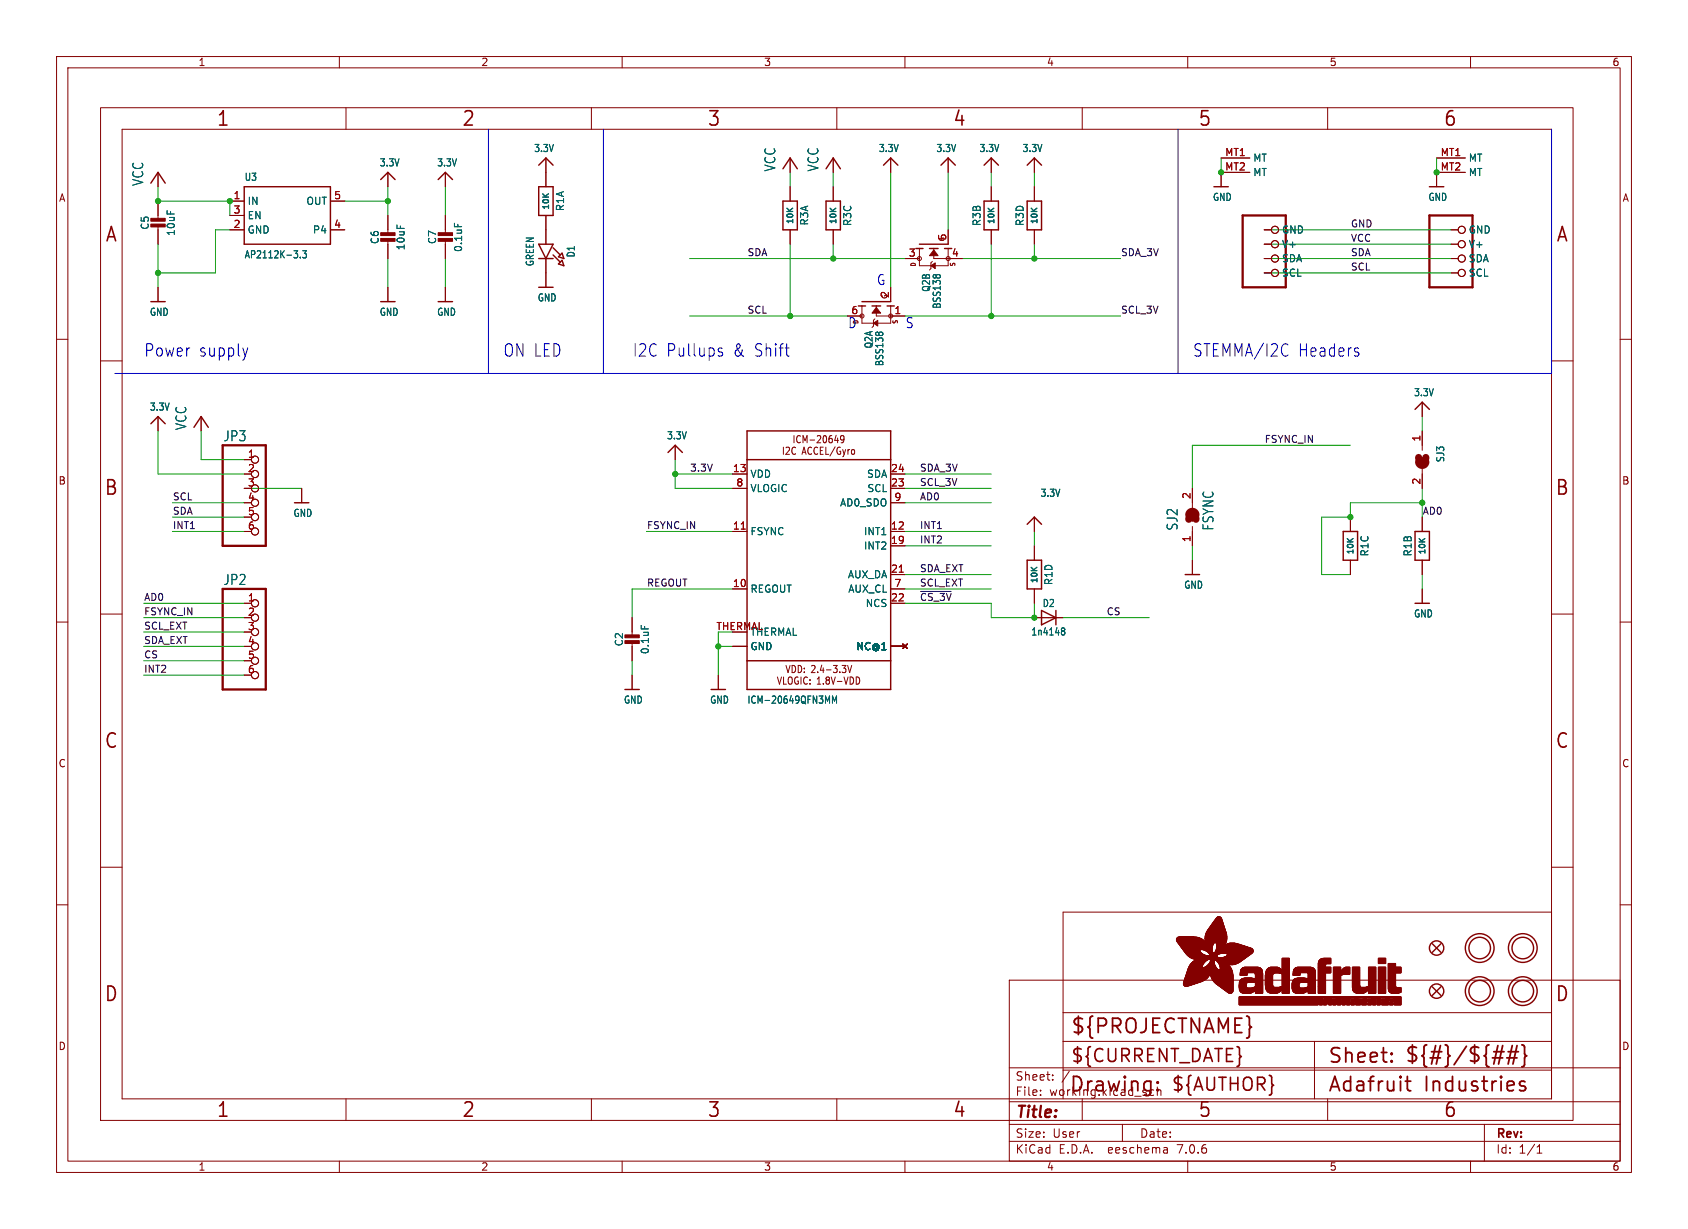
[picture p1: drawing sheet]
<svg xmlns="http://www.w3.org/2000/svg" width="298mm" height="217mm" viewBox="0 0 298 217" stroke-linecap="round" stroke-linejoin="round" font-family="sans-serif">
<defs><g id="words">
<g font-size="3.5" fill="#840000">
<text x="38.2" y="22.7">1</text>
<text x="81.6" y="22.7">2</text>
<text x="125" y="22.7">3</text>
<text x="168.4" y="22.7">4</text>
<text x="211.8" y="22.7">5</text>
<text x="255.1" y="22.7">6</text>
<text x="18.5" y="43.1">A</text>
<text x="275" y="43.1">A</text>
<text x="18.3" y="87.9">B</text>
<text x="274.9" y="87.9">B</text>
<text x="18.3" y="132.7">C</text>
<text x="274.9" y="132.7">C</text>
<text x="18.3" y="177.4">D</text>
<text x="274.9" y="177.4">D</text>
<text x="189.2" y="183.2">${PROJECTNAME}</text>
<text x="234.7" y="188.4">Sheet:</text>
<text x="248.3" y="188.3">${#}/${##}</text>
<text x="38.2" y="197.9">1</text>
<text x="81.6" y="197.9">2</text>
<text x="125" y="197.9">3</text>
<text x="168.4" y="197.9">4</text>
<text x="189" y="193.5">Drawing:</text>
<text x="211.8" y="197.9">5</text>
<text x="234.7" y="193.5">Adafruit</text>
<text x="251.8" y="193.5">Industries</text>
<text x="255.1" y="197.9">6</text>
</g>
<g font-size="3.2" fill="#840000">
<text x="189.2" y="188.2">${CURRENT_DATE}</text>
<text x="207" y="193.3">${AUTHOR}</text>
</g>
<g font-size="3" fill="#0000c2">
<text x="25.4" y="63.3">Power</text>
<text x="35.1" y="63.3">supply</text>
<text x="88.9" y="63.3">ON LED</text>
<text x="111.8" y="63.3">I2C Pullups</text>
<text x="129.6" y="63.3">&amp; Shift</text>
<text x="210.8" y="63.3">STEMMA/I2C</text>
<text x="229.5" y="63.3">Headers</text>
</g>
<text font-size="2.8" fill="#840000" x="179.4" y="198.2">Title:</text>
<g font-size="2.5" fill="#006464">
<text x="25.5" y="33" transform="rotate(-90 25.5 33)">VCC</text>
<text x="137.3" y="30.4" transform="rotate(-90 137.3 30.4)">VCC</text>
<text x="144.9" y="30.4" transform="rotate(-90 144.9 30.4)">VCC</text>
<text x="33.2" y="76.1" transform="rotate(-90 33.2 76.1)">VCC</text>
<text x="39.4" y="78.2">JP3</text>
<text x="208.4" y="93.9" transform="rotate(-90 208.4 93.9)">SJ2</text>
<text x="214.8" y="93.9" transform="rotate(-90 214.8 93.9)">FSYNC</text>
<text x="39.4" y="103.6">JP2</text>
</g>
<g font-size="2.5" fill="#0000c2">
<text x="154.9" y="50.6">G</text>
<text x="149.9" y="58.2">D</text>
<text x="160" y="58.2">S</text>
</g>
<g font-size="2.1" fill="#840000">
<text x="179.4" y="191.3">Sheet:</text>
<text x="179.4" y="194">File:</text>
<text x="185.5" y="194">working.kicad_sch</text>
<text x="179.4" y="201.4">Size:</text>
<text x="186.1" y="201.4">User</text>
<text x="201.4" y="201.4">Date:</text>
<text x="264.4" y="201.6">Rev:</text>
<text x="179.4" y="204.2">KiCad</text>
<text x="187.2" y="204.2">E.D.A.</text>
<text x="196.1" y="204.2">eeschema</text>
<text x="208.4" y="204.2">7.0.6</text>
<text x="264.4" y="204.2">Id:</text>
<text x="268.5" y="204.2">1/1</text>
</g>
<g font-size="1.8" fill="#840000">
<text x="35" y="11.9">1</text>
<text x="85" y="11.9">2</text>
<text x="135" y="11.9">3</text>
<text x="185" y="11.9">4</text>
<text x="235" y="11.9">5</text>
<text x="285" y="11.9">6</text>
<text x="10.3" y="35.9">A</text>
<text x="286.8" y="35.9">A</text>
<text x="146.9" y="79.6">ACCEL/Gyro</text>
<text x="10.3" y="85.9">B</text>
<text x="286.7" y="85.9">B</text>
<text x="151" y="120.2">1.8V-VDD</text>
<text x="10.3" y="135.9">C</text>
<text x="286.7" y="135.9">C</text>
<text x="10.3" y="185.9">D</text>
<text x="286.7" y="185.9">D</text>
<text x="35" y="207.2">1</text>
<text x="85" y="207.2">2</text>
<text x="135" y="207.2">3</text>
<text x="185" y="207.2">4</text>
<text x="235" y="207.2">5</text>
<text x="285" y="207.2">6</text>
</g>
<g font-size="1.8" fill="#006464">
<text x="67" y="29.6">3.3V</text>
<text x="77.2" y="29.6">3.3V</text>
<text x="94.3" y="27.1">3.3V</text>
<text x="155.3" y="27.1">3.3V</text>
<text x="165.5" y="27.1">3.3V</text>
<text x="173.1" y="27.1">3.3V</text>
<text x="180.7" y="27.1">3.3V</text>
<text x="221.5" y="28.8">MT</text>
<text x="259.6" y="28.8">MT</text>
<text x="43.2" y="32.2">U3</text>
<text x="214.3" y="35.7">GND</text>
<text x="221.5" y="31.3">MT</text>
<text x="252.4" y="35.7">GND</text>
<text x="259.6" y="31.3">MT</text>
<text x="26.5" y="40.7" transform="rotate(-90 26.5 40.7)">C5</text>
<text x="31.1" y="41.8" transform="rotate(-90 31.1 41.8)">10uF</text>
<text x="43.7" y="36.4">IN</text>
<text x="43.7" y="41.5">GND</text>
<text x="43.7" y="39">EN</text>
<text x="54.1" y="36.4">OUT</text>
<text x="55.2" y="41.5">P4</text>
<text x="99.9" y="37.4" transform="rotate(-90 99.9 37.4)">R1A</text>
<text x="143.1" y="40" transform="rotate(-90 143.1 40)">R3A</text>
<text x="150.7" y="40.1" transform="rotate(-90 150.7 40.1)">R3C</text>
<text x="173.6" y="40.1" transform="rotate(-90 173.6 40.1)">R3B</text>
<text x="181.2" y="40.1" transform="rotate(-90 181.2 40.1)">R3D</text>
<text x="226.6" y="41.5">GND</text>
<text x="259.6" y="41.5">GND</text>
<text x="43.2" y="45.9">AP2112K-3.3</text>
<text x="67.2" y="43.3" transform="rotate(-90 67.2 43.3)">C6</text>
<text x="71.7" y="44.4" transform="rotate(-90 71.7 44.4)">10uF</text>
<text x="77.3" y="43.3" transform="rotate(-90 77.3 43.3)">C7</text>
<text x="81.9" y="44.7" transform="rotate(-90 81.9 44.7)">0.1uF</text>
<text x="94.6" y="47.2" transform="rotate(-90 94.6 47.2)">GREEN</text>
<text x="101.8" y="45.6" transform="rotate(-90 101.8 45.6)">D1</text>
<text x="226.6" y="44">V+</text>
<text x="226.6" y="46.6">SDA</text>
<text x="259.6" y="44">V+</text>
<text x="259.6" y="46.6">SDA</text>
<text x="95" y="53.5">GND</text>
<text x="164.6" y="51.7" transform="rotate(-90 164.6 51.7)">Q2B</text>
<text x="226.6" y="49.1">SCL</text>
<text x="259.6" y="49.1">SCL</text>
<text x="26.4" y="56">GND</text>
<text x="67" y="56">GND</text>
<text x="77.2" y="56">GND</text>
<text x="166.5" y="54.7" transform="rotate(-90 166.5 54.7)">BSS138</text>
<text x="154.5" y="61.7" transform="rotate(-90 154.5 61.7)">Q2A</text>
<text x="156.4" y="64.9" transform="rotate(-90 156.4 64.9)">BSS138</text>
<text x="249.9" y="70.3">3.3V</text>
<text x="26.4" y="72.8">3.3V</text>
<text x="117.8" y="77.9">3.3V</text>
<text x="255.6" y="81.8" transform="rotate(-90 255.6 81.8)">SJ3</text>
<text x="132.6" y="84.7">VDD</text>
<text x="132.6" y="87.2">VLOGIC</text>
<text x="148.4" y="89.8">AD0_SDO</text>
<text x="153.2" y="84.7">SDA</text>
<text x="153.3" y="87.2">SCL</text>
<text x="183.9" y="88.1">3.3V</text>
<text x="51.8" y="91.6">GND</text>
<text x="132.6" y="94.8">FSYNC</text>
<text x="152.7" y="94.8">INT1</text>
<text x="152.7" y="97.4">INT2</text>
<text x="242.2" y="98.5" transform="rotate(-90 242.2 98.5)">R1C</text>
<text x="249.8" y="98.5" transform="rotate(-90 249.8 98.5)">R1B</text>
<text x="132.6" y="105">REGOUT</text>
<text x="149.8" y="102.5">AUX_DA</text>
<text x="149.9" y="105">AUX_CL</text>
<text x="153" y="107.5">NCS</text>
<text x="184.2" y="107.5">D2</text>
<text x="186.3" y="103.6" transform="rotate(-90 186.3 103.6)">R1D</text>
<text x="209.3" y="104.3">GND</text>
<text x="182.2" y="112.6">1n4148</text>
<text x="249.9" y="109.4">GND</text>
<text x="110.3" y="114.4" transform="rotate(-90 110.3 114.4)">C2</text>
<text x="114.9" y="115.8" transform="rotate(-90 114.9 115.8)">0.1uF</text>
<text x="132.6" y="115.2">GND</text>
<text x="151.3" y="115.2">NC@1</text>
<text x="110.2" y="124.6">GND</text>
<text x="125.4" y="124.6">GND</text>
<text x="132.1" y="124.6">ICM-20649QFN3MM</text>
</g>
<g font-size="1.8" fill="#a90000">
<text x="216.5" y="27.7">MT1</text>
<text x="254.6" y="27.7">MT1</text>
<text x="41.2" y="35.3">1</text>
<text x="59" y="35.3">5</text>
<text x="216.5" y="30.2">MT2</text>
<text x="254.6" y="30.2">MT2</text>
<text x="41.2" y="40.4">2</text>
<text x="41.2" y="37.8">3</text>
<text x="59" y="40.4">4</text>
<text x="160.6" y="45.5">3</text>
<text x="167.4" y="42.6" transform="rotate(-90 167.4 42.6)">5</text>
<text x="168.2" y="45.5">4</text>
<text x="157.2" y="52.8" transform="rotate(-90 157.2 52.8)">2</text>
<text x="150.4" y="55.6">6</text>
<text x="158" y="55.6">1</text>
<text x="43.7" y="81">1</text>
<text x="43.7" y="83.6">2</text>
<text x="129.5" y="83.6">13</text>
<text x="157.4" y="83.6">24</text>
<text x="251.2" y="78.2" transform="rotate(-90 251.2 78.2)">1</text>
<text x="43.7" y="86.1">3</text>
<text x="43.7" y="88.6">4</text>
<text x="130.1" y="86.1">8</text>
<text x="157.4" y="86.1">23</text>
<text x="158" y="88.6">9</text>
<text x="210.6" y="88.3" transform="rotate(-90 210.6 88.3)">2</text>
<text x="251.2" y="85.8" transform="rotate(-90 251.2 85.8)">2</text>
<text x="43.7" y="91.2">5</text>
<text x="43.7" y="93.7">6</text>
<text x="129.5" y="93.7">11</text>
<text x="157.4" y="93.7">12</text>
<text x="210.6" y="96" transform="rotate(-90 210.6 96)">1</text>
<text x="157.4" y="96.3">19</text>
<text x="157.4" y="101.3">21</text>
<text x="43.7" y="106.4">1</text>
<text x="129.5" y="103.9">10</text>
<text x="157.4" y="106.4">22</text>
<text x="158" y="103.9">7</text>
<text x="43.7" y="109">2</text>
<text x="43.7" y="111.5">3</text>
<text x="126.6" y="111.5">THERMAL</text>
<text x="132.6" y="112.6">THERMAL</text>
<text x="43.7" y="114">4</text>
<text x="43.7" y="116.6">5</text>
<text x="43.7" y="119.1">6</text>
</g>
<g font-size="1.7" fill="#0f0f0f">
<text x="238.8" y="40.3">GND</text>
<text x="132.1" y="45.4">SDA</text>
<text x="198.1" y="45.4">SDA_3V</text>
<text x="238.8" y="42.8">VCC</text>
<text x="238.8" y="47.9">SCL</text>
<text x="238.8" y="45.4">SDA</text>
<text x="132.1" y="55.5">SCL</text>
<text x="198.1" y="55.5">SCL_3V</text>
<text x="121.9" y="83.5">3.3V</text>
<text x="162.6" y="83.5">SDA_3V</text>
<text x="223.5" y="78.4">FSYNC_IN</text>
<text x="30.5" y="88.6">SCL</text>
<text x="162.6" y="86">SCL_3V</text>
<text x="162.6" y="88.6">AD0</text>
<text x="30.5" y="91.1">SDA</text>
<text x="30.5" y="93.6">INT1</text>
<text x="114.3" y="93.6">FSYNC_IN</text>
<text x="162.6" y="93.6">INT1</text>
<text x="251.5" y="91.1">AD0</text>
<text x="162.6" y="96.2">INT2</text>
<text x="162.6" y="101.3">SDA_EXT</text>
<text x="25.4" y="106.3">AD0</text>
<text x="114.3" y="103.8">REGOUT</text>
<text x="162.6" y="103.8">SCL_EXT</text>
<text x="162.6" y="106.3">~{CS_3V}</text>
<text x="25.4" y="111.4">SCL_EXT</text>
<text x="25.4" y="114">SDA_EXT</text>
<text x="25.4" y="108.9">FSYNC_IN</text>
<text x="195.6" y="108.9">CS</text>
<text x="25.4" y="119">INT2</text>
<text x="25.4" y="116.5">CS</text>
</g>
<g font-size="1.4" fill="#006464">
<text x="97.3" y="37.2" transform="rotate(-90 97.3 37.2)">10K</text>
<text x="140.5" y="39.8" transform="rotate(-90 140.5 39.8)">10K</text>
<text x="148.1" y="39.8" transform="rotate(-90 148.1 39.8)">10K</text>
<text x="176.1" y="39.8" transform="rotate(-90 176.1 39.8)">10K</text>
<text x="183.7" y="39.8" transform="rotate(-90 183.7 39.8)">10K</text>
<text x="239.6" y="98.2" transform="rotate(-90 239.6 98.2)">10K</text>
<text x="252.3" y="98.2" transform="rotate(-90 252.3 98.2)">10K</text>
<text x="183.7" y="103.3" transform="rotate(-90 183.7 103.3)">10K</text>
</g>
<g font-size="1.1" fill="#840000">
<text x="162.1" y="47.3" transform="rotate(-90 162.1 47.3)">D</text>
<text x="169.1" y="47.2" transform="rotate(-90 169.1 47.2)">S</text>
<text x="158.9" y="57.4" transform="rotate(-90 158.9 57.4)">S</text>
</g>
<g font-size="1.1" fill="#a90000">
<text x="167.2" y="42.8" transform="rotate(-90 167.2 42.8)">G</text>
<text x="157" y="53" transform="rotate(-90 157 53)">G</text>
</g>
<text font-size="1.1" fill="#0000c2" x="152" y="57.4" transform="rotate(-90 152 57.4)">D</text>
</g></defs>
<g fill="none" stroke="#840000" stroke-width=".18">
<path d="M10 10h278.5v197.3h-278.5zM12 12h274.5v193.3h-274.5zM17.8 19h260.3v179.1h-260.3zM60 10v2M61.2 19v3.9M104.6 19v3.9M110 10v2M148 19v3.9M160 10v2M191.3 19v3.9M210 10v2M234.7 19v3.9"/>
<path d="M260 10v2M21.6 22.9h252.7v171.4h-252.7zM27.9 30.5v2.5M27.9 35.6v3.3M27.9 39.9v3.3M40.6 35.6h2.6M40.6 38.1h2.6M58.4 35.6h2.6M68.6 30.5v2.5M68.6 38.1v3.3M78.7 30.5v2.5M78.7 38.1v3.3"/>
<path d="M96.5 27.9v5.1M96.5 38.1v5.1M139.7 27.9v2.6M139.7 33v2.6M147.3 27.9v2.6M147.3 33v2.6M157.5 27.9v2.6M167.6 27.9v2.6M175.3 27.9v2.6M175.3 33v2.6M182.9 27.9v2.6M182.9 33v2.6"/>
<path d="M215.9 27.9h5.1M221 30.5h-5.1v2.5M254 27.9h5.1M259.1 30.5h-5.1v2.5M10 60h2M27.9 50.8v2.5M40.6 40.6h2.6M58.4 40.6h2.6M68.6 42.4v3.3M68.6 50.8v2.5M78.7 42.4v3.3M78.7 50.8v2.5"/>
<path d="M96.5 45.7v5.1M139.7 40.6v2.6M147.3 40.6v2.6M149.9 55.9h2.5M152.4 54.1v3h5.1v-3M154.7 56.4l-.3 .2v1.1l-.2 .2M154.9 54.1v1.8h5.1M157.5 50.8v2.5M160 45.7h2.6M162.6 43.9v3.1h5v-1.3M164.8 46.2l-.2 .3v1l-.3 .3M165.1 43.9v1.8h5.1"/>
<path d="M167.6 40.6v2.6M175.3 40.6v2.6M182.9 40.6v2.6M223.5 40.6h1.3M223.5 45.7h1.3M223.5 43.2h1.3M223.5 48.3h1.3M256.5 40.6h1.3M256.5 45.7h1.3M256.5 43.2h1.3M256.5 48.3h1.3M286.5 60h2"/>
<path d="M17.8 63.8h3.8M27.9 73.7v2.5M35.6 73.7v2.5M119.4 78.7v2.6M138.5 79.1v1.2M139 79.2l.4-.1 .2 .3-.7 .9h.7M140.4 77v1.3M140.7 79.2l-.1-.1a.62 .62 0 0 0-.7 .5 .62 .62 0 0 0 .5 .7l.3-.1M141.5 77.1a.62 .62 0 0 0-.7 .5 .62 .62 0 0 0 .4 .7l.3-.1M141.9 80h.5M142 78.3v-1.3l.3 .9 .4-.9v1.3M143.2 77.8h.8"/>
<path d="M143.5 79.2l-.1-.1a.62 .62 0 0 0-.6 .5 .62 .62 0 0 0 .4 .7l.3-.1M144.5 77.1l.4-.1 .2 .4-.7 .9h.7M144.6 79.2l-.1-.1a.62 .62 0 0 0-.7 .5 .62 .62 0 0 0 .5 .7l.3-.1M145 79.7h.4M145.6 79.1h-.6v1.2h.6M145.7 77.1l.1-.1a.72 .72 0 0 1 0 1.3 .94 .94 0 0 1-.1-1.2zM146 79.1v1.2h.5M146.6 77.8l.2-.3 .3 .1 .1 .2M147.1 77l-.3 .1-.2 .2v.8M147.7 79l-1 1.6M147.8 77l-.2 .9M148.1 77.5v.8"/>
<path d="M148.7 77.7v-.6l.3-.1 .2 .3v.5M149.2 77.6v.1M251.5 71.1v2.6M251.5 76.2v3.4M274.3 63.8h3.8M43.2 94h1.2M43.2 86.4h1.2M43.2 81.3h1.2M43.2 91.4h1.2M53.3 86.4v2.5M129.5 94h2.6M129.5 83.8h2.6"/>
<path d="M129.5 86.4h2.6M141.8 80.3l.4-1.2 .3 1.2M149.3 80.3l-.3 .5M157.5 94h2.5M157.5 83.8h2.5M157.5 96.5h2.5M157.5 86.4h2.5M157.5 88.9h2.5M182.9 91.4v2.6M182.9 96.5v2.6M210.8 86.4v3.4M210.8 93.1v3.4"/>
<path d="M210.8 99.1v2.5M238.8 91.4v2.6M238.8 99.1v2.5M251.5 82.9v3.5M251.5 91.4v2.6M251.5 99.1v2.5M10 110h2M17.8 108.6h3.8M43.2 106.7h1.2M43.2 111.8h1.2M43.2 116.8h1.2M43.2 119.4h1.2"/>
<path d="M111.8 109.2v3.3M111.8 113.5v3.3M111.8 119.4v2.5M127 119.4v2.5M129.5 114.3h2.6M129.5 104.1h2.6M137.5 119.7l.3 1.3 .4-1.3M138.5 119.7v1.3h.5M139 117.7l.3 1.2 .4-1.2M139.5 119.8l.3-.1 .2 .2 .1 .7-.3 .4-.4-.2v-.7zM140.1 117.7a.67 .67 0 0 1 .6 .4 .67 .67 0 0 1-.2 .8h-.4zM141.1 119.8a.62 .62 0 0 0-.7 .5 .62 .62 0 0 0 .4 .7l.4-.1v-.5h-.2"/>
<path d="M141.1 117.7a.67 .67 0 0 1 .7 .4 .67 .67 0 0 1-.3 .8h-.4zM141.6 119.7v1.3M142.2 118.8v.1M142.2 118.2v.1M142.7 119.8a.62 .62 0 0 0-.7 .5 .62 .62 0 0 0 .4 .7l.3-.1M143.5 117.8l.4-.1 .2 .3-.7 .9h.7M144.6 118.8v.1M145.3 117.6l-.3 .9h.7M145.6 118.1v.8M146.1 118.5h.8M147 119.7l.3 1.3 .4-1.3M147.4 117.7h.6l-.3 .5 .3 .1v.5l-.2 .1-.4-.1"/>
<path d="M148.5 118.8v.1M148.9 117.7h.7l-.4 .5 .3 .1v.5l-.1 .1-.5-.1M149.2 119.7l.4 1.3 .3-1.3M149.9 117.7l.3 1.2 .4-1.2M150.6 119.7h-.3v1.3l.5-.2M151.4 119.7v1.3l.5-.2M157.5 106.7h2.5M157.5 114.3h2.5M157.5 104.1h2.5M157.5 101.6h2.5M159.6 113.9l.8 .8M160.4 113.9l-.8 .8"/>
<path d="M182.9 104.1v2.6M182.9 109.2h5.1M251.5 104.1v2.6M274.3 108.6h3.8M286.5 110h2M143.2 120.9v.1M143.2 120.2v.1M144.5 121h.6M144.5 120.1l.3-.4v1.3M145.6 120.9v.1M146.2 120.3l-.2 .2v.2l.2 .3 .4-.1 .1-.2v-.2l-.2-.2M146.2 120.3l-.2-.3 .2-.3 .4 .1 .1 .2-.2 .3"/>
<path d="M146.2 120.3h.3M148 120.5h.9M10 160h2M17.8 153.4h3.8M274.3 153.4h3.8M286.5 160h2M178.4 173.3h108.1v32h-108.1zM188 179.1h86.3M274.3 161.3h-86.3v33M61.2 194.3v3.8M104.6 194.3v3.8M148 194.3v3.8"/>
<path d="M178.4 198.8h108.1M178.4 194.8h108.1M178.4 188.8h108.1M184 193.6v.1M184 192.8v.1M186.1 190.9v.1M186.1 190.1v.1M188 184.1h86.3M188 189.2h86.3M189.1 189.4l-1.3 2M191.3 194.3v3.8M198.4 198.8v3"/>
<path d="M203.8 192.7l.2 .1M204 193.6l-.2 .1M204.6 192.2v1.5M204.6 192.9l.2-.2 .4 .1 .1 .9M232.4 184.1v10.2M234.7 194.3v3.8M262.5 198.8v6.5M60 205.3v2M110 205.3v2M160 205.3v2M178.4 201.8h108.1M206.3 203l.1 .9"/>
<path d="M206.4 203.8l-.1 .1M206.4 203.3h-.1M210 205.3v2M260 205.3v2M271.8 203.9h.8M271.8 202.8l.4-.4v1.5"/>
<circle cx="152.4" cy="55.9" r=".36"/>
<circle cx="157.5" cy="55.9" r=".36"/>
<circle cx="162.6" cy="45.7" r=".36"/>
<circle cx="167.6" cy="45.7" r=".36"/>
<circle cx="225.4" cy="48.3" r=".63"/>
<circle cx="225.4" cy="43.2" r=".63"/>
<circle cx="225.4" cy="45.7" r=".63"/>
<circle cx="225.4" cy="40.6" r=".63"/>
<circle cx="258.4" cy="40.6" r=".63"/>
<circle cx="258.4" cy="45.7" r=".63"/>
<circle cx="258.4" cy="43.2" r=".63"/>
<circle cx="258.4" cy="48.3" r=".63"/>
<circle cx="45.1" cy="81.3" r=".63"/>
<circle cx="45.1" cy="83.8" r=".63"/>
<circle cx="45.1" cy="88.9" r=".63"/>
<circle cx="45.1" cy="91.4" r=".63"/>
<circle cx="45.1" cy="94" r=".63"/>
<circle cx="45.1" cy="86.4" r=".63"/>
<circle cx="45.1" cy="111.8" r=".63"/>
<circle cx="45.1" cy="106.7" r=".63"/>
<circle cx="45.1" cy="114.3" r=".63"/>
<circle cx="45.1" cy="119.4" r=".63"/>
<circle cx="45.1" cy="116.8" r=".63"/>
<circle cx="45.1" cy="109.2" r=".63"/>
</g>
<g fill="none" stroke="#840000" stroke-width=".25">
<path d="M26.7 32.4l1.2-1.9 1.3 1.9M43.2 33h15.2v10.2h-15.2zM67.3 31.7l1.3-1.2 1.2 1.2M77.5 31.7l1.2-1.2 1.3 1.2M95.2 33h2.6v5.1h-2.6zM95.2 29.2l1.3-1.3 1.3 1.3M138.4 35.6h2.6v5h-2.6zM138.4 29.8l1.3-1.9 1.3 1.9M146 35.6h2.6v5h-2.6zM146 29.8l1.3-1.9 1.3 1.9M156.2 29.2l1.3-1.3 1.2 1.3M166.4 29.2l1.2-1.3 1.3 1.3"/>
<path d="M174 35.6h2.5v5h-2.5zM174 29.2l1.3-1.3 1.2 1.3M181.6 35.6h2.5v5h-2.5zM181.6 29.2l1.3-1.3 1.2 1.3M214.6 33h2.6M252.7 33h2.6M26.7 53.3h2.5M67.3 53.3h2.5M77.5 53.3h2.5M95.2 43.2h2.6l-1.3 2.5zM95.2 45.7h2.6M95.2 50.8h2.6"/>
<path d="M97.8 43.8l1.3 1.3M97.8 45.1l1.3 1.3M98.7 45.4l.7-.6 .3 .9zM98.7 46.7l.7-.7 .3 1zM151.8 54.1h1.2M152.4 53.3h5.1M154.2 54.1h1.5M156.8 54.1h1.3M161.9 43.9h1.3M162.6 43.2h5M164.3 43.9h1.6M167 43.9h.6"/>
<path d="M26.7 74.9l1.2-1.2 1.3 1.2M34.3 75.6l1.3-1.9 1.2 1.9M132.1 76.2h25.4v45.7h-25.4zM250.2 72.4l1.3-1.3 1.2 1.3M52.1 88.9h2.5M118.1 80l1.3-1.3 1.2 1.3M132.1 81.3h25.4M181.6 99.1h2.5v5h-2.5zM181.6 92.7l1.3-1.3 1.2 1.3M237.5 94h2.5v5.1h-2.5zM250.2 94h2.5v5.1h-2.5zM132.1 116.8h25.4"/>
<path d="M184.1 107.9l2.6 1.3-2.6 1.3zM186.7 107.9v2.6M209.5 101.6h2.6M250.2 106.7h2.5M110.5 121.9h2.5M125.7 121.9h2.6M253.2 174.5l1.6 1.5M253.2 166.9l1.6 1.5M254.8 174.5l-1.6 1.5M254.8 166.9l-1.6 1.5"/>
<circle cx="254" cy="167.6" r="1.27"/>
<circle cx="254" cy="175.3" r="1.27"/>
<circle cx="261.6" cy="175.3" r="2.54"/>
<circle cx="261.6" cy="167.6" r="2.54"/>
<circle cx="261.6" cy="175.3" r="1.9"/>
<circle cx="261.6" cy="167.6" r="1.9"/>
<circle cx="269.2" cy="175.3" r="2.54"/>
<circle cx="269.2" cy="167.6" r="2.54"/>
<circle cx="269.2" cy="175.3" r="1.9"/>
<circle cx="269.2" cy="167.6" r="1.9"/>
</g>
<g fill="none" stroke="#006464" stroke-width=".18">
<path d="M80.3 39.5v.6M53.1 45.5v.1M53.5 44.3h.7l-.4 .5 .3 .1v.6l-.1 .1-.5-.1M155.1 58.7l.2 .1M155.4 58.8l.2-.1 .4 .1M165.3 48.6l.2 .1M165.6 48.7l.2-.1 .4 .1M113.4 110.6v.6M187.8 111.5l.1 .1M187.8 111.1l.3-.1 .1 .2 .1 .1-.2 .3M187.9 111.6h.2M187.9 111.6h-.1"/>
<path d="M188.1 111.6l.2 .2-.1 .4-.1 .1-.3-.1M146.3 124l.4-.9v1.2M147.2 124.3v-1.2l.3 .9 .4-.9v1.2"/>
</g>
<g fill="#840000" stroke="#840000" stroke-width=".18">
<path d="M208 166.3h4.8z"/>
<path d="M208 166.2l4.8 .1z"/>
<path d="M208 166.2h4.8z"/>
<path d="M208 166.2h4.7z"/>
<path d="M208 166.1l4.7 .1z"/>
<path d="M208 166.1h4.6z"/>
<path d="M208 166l4.5 .1z"/>
<path d="M208 166h4.5z"/>
<path d="M208 166.4h4.9z"/>
<path d="M208 166.3l4.9 .1z"/>
<path d="M208 166h4.4z"/>
<path d="M208 165.9l4.4 .1z"/>
<path d="M208.1 166.4l4.9 .1z"/>
<path d="M208.1 165.9h4.2z"/>
<path d="M208.1 166.5h4.9z"/>
<path d="M208.1 165.9h4.1z"/>
<path d="M208.1 165.8l4 .1z"/>
<path d="M208.1 166.6h5z"/>
<path d="M208.1 166.5l4.9 .1z"/>
<path d="M208.1 165.8h3.9z"/>
<path d="M208.2 166.6h4.9z"/>
<path d="M208.2 165.8h3.6z"/>
<path d="M208.2 166.6l4.9 .1z"/>
<path d="M208.2 165.7l3.5 .1z"/>
<path d="M208.2 166.7h5z"/>
<path d="M208.2 166.7h4.9z"/>
<path d="M208.3 166.7l4.9 .1z"/>
<path d="M208.3 165.7h3.3z"/>
<path d="M208.3 166.8h6.3z"/>
<path d="M208.3 166.8h4.9z"/>
<path d="M208.3 166.8l6.3 .1z"/>
<path d="M208.4 166.9h6.2z"/>
<path d="M208.4 167h6.1z"/>
<path d="M208.4 166.9l6.1 .1z"/>
<path d="M208.4 165.7h2.8z"/>
<path d="M208.5 167h6z"/>
<path d="M208.5 167l6 .1z"/>
<path d="M208.6 167.1h5.9z"/>
<path d="M208.6 167.1l5.8 .1z"/>
<path d="M208.6 167.2h5.8z"/>
<path d="M208.7 167.2l5.7 .1z"/>
<path d="M208.7 167.3h5.7z"/>
<path d="M208.7 167.3l5.7 .1z"/>
<path d="M208.8 167.4h5.6z"/>
<path d="M208.8 167.5h5.5z"/>
<path d="M208.8 167.4l5.5 .1z"/>
<path d="M208.9 167.5l5.4 .1z"/>
<path d="M208.9 167.6h5.4z"/>
<path d="M208.9 167.6l5.4 .1z"/>
<path d="M209 167.7h5.3z"/>
<path d="M209 167.7l5.3 .1z"/>
<path d="M209 167.8h5.3z"/>
<path d="M209.1 167.8h5.2z"/>
<path d="M209.1 167.8l5.2 .1z"/>
<path d="M209.1 167.9h5.2z"/>
<path d="M209.2 167.9l3.1 .1z"/>
<path d="M209.2 168h3z"/>
<path d="M209.2 174.1h1.8z"/>
<path d="M209.2 174l1.8 .1z"/>
<path d="M209.2 174h2z"/>
<path d="M209.2 174h2.1z"/>
<path d="M209.2 173.9l2.1 .1z"/>
<path d="M209.2 173.9h2.3z"/>
<path d="M209.2 173.9h2.4z"/>
<path d="M209.2 173.8l2.4 .1z"/>
<path d="M209.2 173.8h2.6z"/>
<path d="M209.2 168l3 .1z"/>
<path d="M209.3 174.1l1.4 .1z"/>
<path d="M209.3 174.1h1.5z"/>
<path d="M209.3 173.8h2.6z"/>
<path d="M209.3 173.7l2.6 .1z"/>
<path d="M209.3 173.7h2.8z"/>
<path d="M209.3 168.1h2.9z"/>
<path d="M209.3 174.2h1.2z"/>
<path d="M209.3 174.2h1.3z"/>
<path d="M209.3 173.7h2.9z"/>
<path d="M209.3 173.6l3 .1z"/>
<path d="M209.3 173.6h3.1z"/>
<path d="M209.3 173.6h3.2z"/>
<path d="M209.3 168.1l2.9 .1z"/>
<path d="M209.3 174.2l1.1 .1z"/>
<path d="M209.3 173.5l3.3 .1z"/>
<path d="M209.3 173.5h3.3z"/>
<path d="M209.3 173.4l3.4 .1z"/>
<path d="M209.3 173.4h3.5z"/>
<path d="M209.3 168.2h2.9z"/>
<path d="M209.4 174.3h.9z"/>
<path d="M209.4 173.4h3.4z"/>
<path d="M209.4 174.3h.8z"/>
<path d="M209.4 173.3l3.5 .1z"/>
<path d="M209.4 173.3h3.5z"/>
<path d="M209.4 173.3h3.6z"/>
<path d="M209.4 173.2l3.7 .1z"/>
<path d="M209.4 168.3h2.8z"/>
<path d="M209.4 168.2l2.8 .1z"/>
<path d="M209.4 174.3l.7 .1z"/>
<path d="M209.4 173.2h3.7z"/>
<path d="M209.4 173.2h3.8z"/>
<path d="M209.4 173.1l3.8 .1z"/>
<path d="M209.4 173.1h3.9z"/>
<path d="M209.5 173.1h3.8z"/>
<path d="M209.5 173l3.8 .1z"/>
<path d="M209.5 168.3l2.8 .1z"/>
<path d="M209.5 174.4h.5z"/>
<path d="M209.5 173h3.9z"/>
<path d="M209.5 172.9l4 .1z"/>
<path d="M209.5 168.4h2.8z"/>
<path d="M209.5 172.9h4z"/>
<path d="M209.5 172.8l4.1 .1z"/>
<path d="M209.5 172.8h4.1z"/>
<path d="M209.5 168.4l2.9 .1z"/>
<path d="M209.6 172.8h4z"/>
<path d="M209.6 172.7l4 .1z"/>
<path d="M209.6 168.5h2.8z"/>
<path d="M209.6 174.4h.3z"/>
<path d="M209.6 172.7h4.1z"/>
<path d="M209.6 172.6l4.1 .1z"/>
<path d="M209.6 168.5l2.9 .1z"/>
<path d="M209.6 172.6h4.1z"/>
<path d="M209.6 172.6h4.2z"/>
<path d="M209.6 172.5l4.2 .1z"/>
<path d="M209.6 172.5h4.2z"/>
<path d="M209.6 168.6h3z"/>
<path d="M209.6 168.6h2.9z"/>
<path d="M209.7 172.5h4.1z"/>
<path d="M209.7 172.4l4.1 .1z"/>
<path d="M209.7 172.4h4.2z"/>
<path d="M209.7 172.3l4.2 .1z"/>
<path d="M209.7 168.6l2.9 .1z"/>
<path d="M209.8 172.3h4.1z"/>
<path d="M209.8 172.2l4.1 .1z"/>
<path d="M209.8 172.2h4.1z"/>
<path d="M209.8 168.7l2.9 .1z"/>
<path d="M209.8 168.7h2.9z"/>
<path d="M209.8 172.1l4.2 .1z"/>
<path d="M209.8 172.1h4.2z"/>
<path d="M209.8 168.8h3z"/>
<path d="M209.8 172l4.2 .1z"/>
<path d="M209.8 172h4.2z"/>
<path d="M209.8 168.8h3.1z"/>
<path d="M209.9 171.9l4.1 .1z"/>
<path d="M209.9 171.9h4.1z"/>
<path d="M209.9 168.8l3 .1z"/>
<path d="M209.9 171.8l4.1 .1z"/>
<path d="M209.9 171.8h4.1z"/>
<path d="M209.9 168.9h3.1z"/>
<path d="M209.9 171.8h8z"/>
<path d="M209.9 171.7l8 .1z"/>
<path d="M209.9 171.7h7.9z"/>
<path d="M209.9 168.9h3.2z"/>
<path d="M210 171.6l7.8 .1z"/>
<path d="M210 171.6h7.8z"/>
<path d="M210 168.9l3.2 .1z"/>
<path d="M210 171.5l7.8 .1z"/>
<path d="M210 171.5h5.5z"/>
<path d="M210 169h3.3z"/>
<path d="M210 171.5h5.4z"/>
<path d="M210 171.4l5.4 .1z"/>
<path d="M210 171.4h5.3z"/>
<path d="M210 169h5.2z"/>
<path d="M210.1 171.3l5.1 .1z"/>
<path d="M210.1 171.3h5.1z"/>
<path d="M210.1 169l5.1 .1z"/>
<path d="M210.1 171.2l5 .1z"/>
<path d="M210.1 171.2h5z"/>
<path d="M210.1 171.1l5 .1z"/>
<path d="M210.1 171.1h4.9z"/>
<path d="M210.1 169.1h5z"/>
<path d="M210.2 171l2.5 .1z"/>
<path d="M210.2 171h2.5z"/>
<path d="M210.2 169.1h5z"/>
<path d="M210.2 171h2.4z"/>
<path d="M210.2 169.1l5 .1z"/>
<path d="M210.2 170.9l2.4 .1z"/>
<path d="M210.2 170.9h2.4z"/>
<path d="M210.2 169.2h5z"/>
<path d="M210.3 170.8l2.3 .1z"/>
<path d="M210.3 170.8h2.3z"/>
<path d="M210.3 169.2h4.9z"/>
<path d="M210.3 170.7l2.3 .1z"/>
<path d="M210.3 170.7h2.3z"/>
<path d="M210.3 169.2l5 .1z"/>
<path d="M210.4 170.7h2.2z"/>
<path d="M210.4 170.6l2.3 .1z"/>
<path d="M210.4 170.6h2.3z"/>
<path d="M210.4 169.3h5z"/>
<path d="M210.4 170.5l2.3 .1z"/>
<path d="M210.5 170.5h2.2z"/>
<path d="M210.5 169.3l5.2 .1z"/>
<path d="M210.5 170.4l2.3 .1z"/>
<path d="M210.5 170.4h2.3z"/>
<path d="M210.6 170.4h2.2z"/>
<path d="M210.6 169.4h9.6z"/>
<path d="M210.6 170.3l2.2 .1z"/>
<path d="M210.6 170.3h2.2z"/>
<path d="M210.7 170.3h2.2z"/>
<path d="M210.7 169.4l9.4 .1z"/>
<path d="M210.7 170.2l2.2 .1z"/>
<path d="M210.7 170.2h2.2z"/>
<path d="M210.8 170.2h2.2z"/>
<path d="M210.8 170.1l2.2 .1z"/>
<path d="M210.8 169.5h9.3z"/>
<path d="M210.8 170.1h2.2z"/>
<path d="M210.9 170.1h2.2z"/>
<path d="M211 170l2.1 .1z"/>
<path d="M211 170h2.1z"/>
<path d="M211 169.5l9 .1z"/>
<path d="M211 170h2.2z"/>
<path d="M211.1 169.9l2.2 .1z"/>
<path d="M211.1 169.9h2.2z"/>
<path d="M211.2 169.6h8.7z"/>
<path d="M211.2 169.8l2.1 .1z"/>
<path d="M211.3 169.8h2.1z"/>
<path d="M211.3 169.6h8.6z"/>
<path d="M211.4 169.7l2.1 .1z"/>
<path d="M211.5 169.7h2.1z"/>
<path d="M211.6 169.7h2z"/>
<path d="M211.7 169.6l2 .1z"/>
<path d="M212.7 167.9l1.6 .1z"/>
<path d="M212.8 168h1.5z"/>
<path d="M212.9 168h1.4z"/>
<path d="M212.9 171l2.1 .1z"/>
<path d="M213 171h2z"/>
<path d="M213 168l1.3 .1z"/>
<path d="M213 166h3.9z"/>
<path d="M213 165.9l3.9 .1z"/>
<path d="M213 165.9h3.9z"/>
<path d="M213 165.8l3.9 .1z"/>
<path d="M213.1 171h1.9z"/>
<path d="M213.1 168.1h1.2z"/>
<path d="M213.1 166.3l3.8 .1z"/>
<path d="M213.1 166.3h3.8z"/>
<path d="M213.1 166.2l3.8 .1z"/>
<path d="M213.1 166.2h3.8z"/>
<path d="M213.1 166.1l3.8 .1z"/>
<path d="M213.1 166.1h3.8z"/>
<path d="M213.1 166l3.8 .1z"/>
<path d="M213.1 165.8h3.8z"/>
<path d="M213.1 165.7l3.8 .1z"/>
<path d="M213.1 165.7h3.8z"/>
<path d="M213.1 165.6l3.8 .1z"/>
<path d="M213.1 165.6h3.8z"/>
<path d="M213.1 165.5l3.8 .1z"/>
<path d="M213.1 165.5h3.8z"/>
<path d="M213.1 166.4l3.7 .1z"/>
<path d="M213.1 166.4h3.8z"/>
<path d="M213.1 165.4l3.8 .1z"/>
<path d="M213.1 165.4h3.8z"/>
<path d="M213.1 170.9l1.9 .1z"/>
<path d="M213.1 166.5l3.7 .1z"/>
<path d="M213.1 166.5h3.7z"/>
<path d="M213.1 165.3l3.8 .1z"/>
<path d="M213.1 165.3h3.8z"/>
<path d="M213.2 170.9h1.7z"/>
<path d="M213.2 166.7h1.6z"/>
<path d="M213.2 166.6l3.6 .1z"/>
<path d="M213.2 166.6h3.6z"/>
<path d="M213.2 165.2l3.7 .1z"/>
<path d="M213.2 165.2h3.7z"/>
<path d="M213.2 165.1l3.7 .1z"/>
<path d="M213.2 168.1l1.1 .1z"/>
<path d="M213.2 166.7l1.5 .1z"/>
<path d="M213.2 166.7h1.5z"/>
<path d="M213.2 165.1h3.6z"/>
<path d="M213.2 165l3.6 .1z"/>
<path d="M213.3 170.9h1.6z"/>
<path d="M213.3 166.8h1.3z"/>
<path d="M213.3 165h3.5z"/>
<path d="M213.3 164.9l3.5 .1z"/>
<path d="M213.3 170.8l1.6 .1z"/>
<path d="M213.3 168.2h1z"/>
<path d="M213.3 164.9h3.5z"/>
<path d="M213.3 164.8l3.5 .1z"/>
<path d="M213.4 170.8h1.5z"/>
<path d="M213.4 164.8h3.4z"/>
<path d="M213.4 164.8h3.3z"/>
<path d="M213.4 164.7l3.3 .1z"/>
<path d="M213.4 168.2l1 .1z"/>
<path d="M213.4 164.7h3.3z"/>
<path d="M213.4 164.6l3.3 .1z"/>
<path d="M213.5 170.7l1.4 .1z"/>
<path d="M213.5 170.7h1.3z"/>
<path d="M213.5 168.3h.9z"/>
<path d="M213.5 164.6h3.2z"/>
<path d="M213.5 164.5l3.2 .1z"/>
<path d="M213.5 164.5h3.2z"/>
<path d="M213.5 164.5h3.1z"/>
<path d="M213.6 170.6l1.2 .1z"/>
<path d="M213.6 170.6h1.2z"/>
<path d="M213.6 168.3l.8 .1z"/>
<path d="M213.6 164.4l3 .1z"/>
<path d="M213.6 164.4h3z"/>
<path d="M213.6 168.4h.8z"/>
<path d="M213.6 164.3l3 .1z"/>
<path d="M213.7 170.5l1.1 .1z"/>
<path d="M213.7 170.5h1.1z"/>
<path d="M213.7 168.4l.8 .1z"/>
<path d="M213.7 164.3h2.9z"/>
<path d="M213.7 170.5h1z"/>
<path d="M213.7 168.5h.9z"/>
<path d="M213.7 168.5h.8z"/>
<path d="M213.7 164.2l2.9 .1z"/>
<path d="M213.7 164.2h2.8z"/>
<path d="M213.7 170.4l1 .1z"/>
<path d="M213.8 170.4h.9z"/>
<path d="M213.8 169h1.4z"/>
<path d="M213.8 168.6h2.1z"/>
<path d="M213.8 168.5l2.3 .1z"/>
<path d="M213.8 164.2h2.7z"/>
<path d="M213.8 164.1l2.7 .1z"/>
<path d="M213.8 170.3l.9 .1z"/>
<path d="M213.8 168.9l1.4 .1z"/>
<path d="M213.8 168.6l1.9 .1z"/>
<path d="M213.8 168.6h2z"/>
<path d="M213.8 164.1h2.7z"/>
<path d="M213.8 170.3h.9z"/>
<path d="M213.8 168.9h1.4z"/>
<path d="M213.8 168.7h1.7z"/>
<path d="M213.8 164l2.7 .1z"/>
<path d="M213.9 170.3h.8z"/>
<path d="M213.9 170.2l.8 .1z"/>
<path d="M213.9 168.9h1.4z"/>
<path d="M213.9 168.8l1.4 .1z"/>
<path d="M213.9 168.8h1.4z"/>
<path d="M213.9 168.8h1.5z"/>
<path d="M213.9 168.7l1.6 .1z"/>
<path d="M213.9 164h2.6z"/>
<path d="M213.9 170.2h.8z"/>
<path d="M213.9 169.6l6 .1z"/>
<path d="M213.9 163.9l2.6 .1z"/>
<path d="M213.9 170.1l.8 .1z"/>
<path d="M213.9 163.9h2.5z"/>
<path d="M214 170.1h.7z"/>
<path d="M214 170l.7 .1z"/>
<path d="M214 169.7h5.8z"/>
<path d="M214 163.8l2.4 .1z"/>
<path d="M214 163.8h2.4z"/>
<path d="M214 170h.7z"/>
<path d="M214 169.9l.7 .1z"/>
<path d="M214 169.9h.7z"/>
<path d="M214 169.8l.7 .1z"/>
<path d="M214 169.8h.8z"/>
<path d="M214 169.7l5.7 .1z"/>
<path d="M214 172.2l4 .1z"/>
<path d="M214 172.2h4z"/>
<path d="M214 172.2h3.9z"/>
<path d="M214 172.1l3.9 .1z"/>
<path d="M214 172.1h3.9z"/>
<path d="M214 172l3.9 .1z"/>
<path d="M214 172h3.9z"/>
<path d="M214 171.9l3.9 .1z"/>
<path d="M214 163.7l2.4 .1z"/>
<path d="M214.1 172.6h3.9z"/>
<path d="M214.1 172.5l3.9 .1z"/>
<path d="M214.1 172.5h3.9z"/>
<path d="M214.1 172.4l3.9 .1z"/>
<path d="M214.1 172.4h3.9z"/>
<path d="M214.1 172.3l3.9 .1z"/>
<path d="M214.1 172.3h3.9z"/>
<path d="M214.1 171.9h3.8z"/>
<path d="M214.1 171.8l3.8 .1z"/>
<path d="M214.1 171.8h3.8z"/>
<path d="M214.1 163.7h2.3z"/>
<path d="M214.1 172.7h3.9z"/>
<path d="M214.1 172.6l3.9 .1z"/>
<path d="M214.1 163.6l2.3 .1z"/>
<path d="M214.1 163.6h2.3z"/>
<path d="M214.1 172.8h3.9z"/>
<path d="M214.1 172.7l3.9 .1z"/>
<path d="M214.2 172.9h3.8z"/>
<path d="M214.2 172.8l3.8 .1z"/>
<path d="M214.2 172.8h3.8z"/>
<path d="M214.2 163.6h2.1z"/>
<path d="M214.2 163.5l2.1 .1z"/>
<path d="M214.2 173h3.8z"/>
<path d="M214.2 172.9l3.8 .1z"/>
<path d="M214.2 163.5h2.1z"/>
<path d="M214.2 163.4l2.1 .1z"/>
<path d="M214.3 173.1h3.7z"/>
<path d="M214.3 173l3.7 .1z"/>
<path d="M214.3 163.4h2z"/>
<path d="M214.3 173.2h3.7z"/>
<path d="M214.3 173.1l3.7 .1z"/>
<path d="M214.3 163.3l2 .1z"/>
<path d="M214.3 163.3h2z"/>
<path d="M214.4 173.2l3.6 .1z"/>
<path d="M214.4 173.2h3.6z"/>
<path d="M214.4 163.3h1.9z"/>
<path d="M214.4 163.2l1.8 .1z"/>
<path d="M214.4 173.3h3.6z"/>
<path d="M214.4 163.2h1.8z"/>
<path d="M214.5 173.3l3.5 .1z"/>
<path d="M214.5 163.2h1.7z"/>
<path d="M214.5 173.4h3.5z"/>
<path d="M214.5 163.1l1.7 .1z"/>
<path d="M214.5 163.1h1.7z"/>
<path d="M214.5 173.4l3.5 .1z"/>
<path d="M214.5 163l1.7 .1z"/>
<path d="M214.6 173.5h3.4z"/>
<path d="M214.6 173.6h3.4z"/>
<path d="M214.6 173.5l3.4 .1z"/>
<path d="M214.6 163h1.6z"/>
<path d="M214.6 168.5h6.8z"/>
<path d="M214.6 162.9l1.6 .1z"/>
<path d="M214.6 162.9h1.5z"/>
<path d="M214.7 173.7h3.3z"/>
<path d="M214.7 173.6l3.3 .1z"/>
<path d="M214.7 168.5h6.7z"/>
<path d="M214.7 162.9h1.4z"/>
<path d="M214.7 162.8l1.4 .1z"/>
<path d="M214.7 162.8h1.4z"/>
<path d="M214.8 173.7l3.2 .1z"/>
<path d="M214.8 168.4l6.7 .1z"/>
<path d="M214.8 162.7l1.3 .1z"/>
<path d="M214.8 162.7h1.3z"/>
<path d="M214.8 173.8h3.2z"/>
<path d="M214.8 168.4h6.7z"/>
<path d="M214.8 168.3l6.7 .1z"/>
<path d="M214.8 162.6l1.3 .1z"/>
<path d="M214.9 168.3h6.6z"/>
<path d="M214.9 162.6h1.2z"/>
<path d="M214.9 162.6h1.1z"/>
<path d="M214.9 173.9h3.1z"/>
<path d="M214.9 173.8l3.1 .1z"/>
<path d="M214.9 169.8h4.8z"/>
<path d="M214.9 168.2l6.7 .1z"/>
<path d="M214.9 168.2h6.7z"/>
<path d="M214.9 162.5l1.1 .1z"/>
<path d="M214.9 162.5h1.1z"/>
<path d="M214.9 166.7h1.8z"/>
<path d="M215 173.9h3z"/>
<path d="M215 169.8h4.6z"/>
<path d="M215 168.1l6.6 .1z"/>
<path d="M215 168.1h6.6z"/>
<path d="M215 168.1h6.5z"/>
<path d="M215 166.7h1.7z"/>
<path d="M215 162.5h1z"/>
<path d="M215 162.4l1 .1z"/>
<path d="M215 174h3z"/>
<path d="M215 173.9l3 .1z"/>
<path d="M215 168l6.5 .1z"/>
<path d="M215 168h6.5z"/>
<path d="M215 166.8h1.7z"/>
<path d="M215 166.7l1.7 .1z"/>
<path d="M215 162.4h1z"/>
<path d="M215 169.8l4.6 .1z"/>
<path d="M215 167.9l6.5 .1z"/>
<path d="M215 167.9h6.5z"/>
<path d="M215.1 174h2.9z"/>
<path d="M215.1 167.8l6.4 .1z"/>
<path d="M215.1 167.8h6.3z"/>
<path d="M215.1 167.7l6.2 .1z"/>
<path d="M215.1 167.7h6.2z"/>
<path d="M215.1 166.9l1.5 .1z"/>
<path d="M215.1 166.9h1.5z"/>
<path d="M215.1 166.8l1.6 .1z"/>
<path d="M215.1 162.3l.8 .1z"/>
<path d="M215.1 162.3h.8z"/>
<path d="M215.1 174l2.9 .1z"/>
<path d="M215.1 169.9l4.4 .1z"/>
<path d="M215.1 169.9h4.4z"/>
<path d="M215.1 167.7h6.1z"/>
<path d="M215.1 167.6l6 .1z"/>
<path d="M215.1 167.6h5.9z"/>
<path d="M215.1 167.6h5.8z"/>
<path d="M215.1 167.5l5.7 .1z"/>
<path d="M215.1 167.5h5.6z"/>
<path d="M215.1 167.4l5.5 .1z"/>
<path d="M215.1 167.4h5.4z"/>
<path d="M215.1 167.4h5.2z"/>
<path d="M215.1 167.3l5.2 .1z"/>
<path d="M215.1 167.3h5.1z"/>
<path d="M215.1 167.3h1.2z"/>
<path d="M215.1 167.2l4.9 .1z"/>
<path d="M215.1 167.2h1.3z"/>
<path d="M215.1 167.1l1.4 .1z"/>
<path d="M215.1 167.1h1.4z"/>
<path d="M215.1 167l1.4 .1z"/>
<path d="M215.1 167h1.5z"/>
<path d="M215.1 162.2l.8 .1z"/>
<path d="M215.2 174.1h2.8z"/>
<path d="M215.2 170h4.2z"/>
<path d="M215.2 162.2h.7z"/>
<path d="M215.2 170l4.2 .1z"/>
<path d="M215.2 162.2h.6z"/>
<path d="M215.3 174.1l2.7 .1z"/>
<path d="M215.3 170.1h4z"/>
<path d="M215.3 162.1l.4 .1z"/>
<path d="M215.3 174.2h2.7z"/>
<path d="M215.3 170.1l3.9 .1z"/>
<path d="M215.3 170.1h3.9z"/>
<path d="M215.3 162.1h.4z"/>
<path d="M215.3 170.2h3.8z"/>
<path d="M215.4 170.2l3.6 .1z"/>
<path d="M215.4 170.2h3.6z"/>
<path d="M215.4 174.3h2.6z"/>
<path d="M215.4 174.2l2.6 .1z"/>
<path d="M215.4 170.3h3.5z"/>
<path d="M215.5 174.3h2.5z"/>
<path d="M215.5 170.4h3.2z"/>
<path d="M215.5 170.3l3.3 .1z"/>
<path d="M215.5 170.4l1.4 .1z"/>
<path d="M215.5 170.4h1.4z"/>
<path d="M215.5 174.3l2.5 .1z"/>
<path d="M215.5 170.5h1.5z"/>
<path d="M215.6 174.4h2.4z"/>
<path d="M215.6 171.5h2.2z"/>
<path d="M215.6 170.6h1.5z"/>
<path d="M215.6 170.5l1.4 .1z"/>
<path d="M215.6 170.5h1.4z"/>
<path d="M215.6 170.7h1.6z"/>
<path d="M215.6 170.6l1.6 .1z"/>
<path d="M215.6 170.6h1.6z"/>
<path d="M215.7 170.7l1.6 .1z"/>
<path d="M215.7 170.7h1.6z"/>
<path d="M215.7 174.4l2.3 .1z"/>
<path d="M215.7 171.5h2.1z"/>
<path d="M215.7 171.4l2 .1z"/>
<path d="M215.7 170.9h1.7z"/>
<path d="M215.7 170.8l1.7 .1z"/>
<path d="M215.7 170.8h1.7z"/>
<path d="M215.7 170.8h1.6z"/>
<path d="M215.7 174.5h2.3z"/>
<path d="M215.7 171.4h2z"/>
<path d="M215.7 171.3l2 .1z"/>
<path d="M215.7 171l1.8 .1z"/>
<path d="M215.7 171h1.8z"/>
<path d="M215.7 170.9l1.8 .1z"/>
<path d="M215.7 170.9h1.8z"/>
<path d="M215.8 171.3h1.9z"/>
<path d="M215.8 171.2l1.8 .1z"/>
<path d="M215.8 171.2h1.8z"/>
<path d="M215.8 171.1l1.8 .1z"/>
<path d="M215.8 171.1h1.8z"/>
<path d="M215.8 174.5h2.2z"/>
<path d="M215.8 174.5l2.2 .1z"/>
<path d="M215.8 169.3l4.5 .1z"/>
<path d="M215.9 174.6h2.1z"/>
<path d="M216 174.6l2 .1z"/>
<path d="M216 174.7h2z"/>
<path d="M216.1 174.7l1.9 .1z"/>
<path d="M216.1 174.8h1.9z"/>
<path d="M216.2 174.8l1.8 .1z"/>
<path d="M216.2 169.3h4.1z"/>
<path d="M216.2 174.9h1.8z"/>
<path d="M216.3 174.9h1.7z"/>
<path d="M216.3 169.3h4.1z"/>
<path d="M216.3 174.9l1.7 .1z"/>
<path d="M216.4 167.3h3.7z"/>
<path d="M216.4 175h1.6z"/>
<path d="M216.4 169.2l4.1 .1z"/>
<path d="M216.5 175l1.5 .1z"/>
<path d="M216.5 167.2h3.3z"/>
<path d="M216.5 175.1h1.5z"/>
<path d="M216.5 169.2h4z"/>
<path d="M216.5 167.1l3.2 .1z"/>
<path d="M216.6 175.1l1.4 .1z"/>
<path d="M216.6 169.2h3.9z"/>
<path d="M216.6 168.5l4.8 .1z"/>
<path d="M216.6 167.1h2.9z"/>
<path d="M216.6 175.2h1.4z"/>
<path d="M216.7 175.2h1.3z"/>
<path d="M216.7 169.1l3.9 .1z"/>
<path d="M216.7 167l2.6 .1z"/>
<path d="M216.7 169.1h3.9z"/>
<path d="M216.8 175.3h1.2z"/>
<path d="M216.8 175.2l1.2 .1z"/>
<path d="M216.8 168.6h4.5z"/>
<path d="M216.8 167h2.4z"/>
<path d="M216.8 169.1h3.9z"/>
<path d="M216.8 167h2.3z"/>
<path d="M216.9 175.3h1.1z"/>
<path d="M216.9 175.3l1.1 .1z"/>
<path d="M216.9 170.4h1.7z"/>
<path d="M216.9 169l3.8 .1z"/>
<path d="M216.9 169h3.9z"/>
<path d="M216.9 166.9l2.1 .1z"/>
<path d="M216.9 175.4h1z"/>
<path d="M216.9 170.4l1.7 .1z"/>
<path d="M216.9 168.6l4.3 .1z"/>
<path d="M217 168.7h4.2z"/>
<path d="M217 175.4h.9z"/>
<path d="M217 168.9l3.9 .1z"/>
<path d="M217 168.9h3.9z"/>
<path d="M217 168.9h4z"/>
<path d="M217 168.8h4.1z"/>
<path d="M217 168.7l4.1 .1z"/>
<path d="M217 166.9h1.9z"/>
<path d="M217 175.4l.9 .1z"/>
<path d="M217 168.8l4 .1z"/>
<path d="M217 168.8h4z"/>
<path d="M217 166.9h1.8z"/>
<path d="M217.1 170.5h1.4z"/>
<path d="M217.1 175.5h.8z"/>
<path d="M217.1 175.5h.7z"/>
<path d="M217.1 166.8l1.6 .1z"/>
<path d="M217.2 175.5l.6 .1z"/>
<path d="M217.2 170.5h1.1z"/>
<path d="M217.2 175.6h.6z"/>
<path d="M217.2 170.5l1.1 .1z"/>
<path d="M217.3 175.6h.4z"/>
<path d="M217.3 166.8h1.2z"/>
<path d="M217.4 166.8h1z"/>
<path d="M217.4 175.6l.1 .1z"/>
<path d="M217.4 170.6h.6z"/>
<path d="M219.1 177.7h14z"/>
<path d="M219.1 177.6l14 .1z"/>
<path d="M219.1 177.6h14z"/>
<path d="M219.1 177.5l14 .1z"/>
<path d="M219.1 177.5h14z"/>
<path d="M219.1 177.4l14 .1z"/>
<path d="M219.1 177.4h14z"/>
<path d="M219.1 177.3l14 .1z"/>
<path d="M219.1 177.3h14z"/>
<path d="M219.1 177.2l14 .1z"/>
<path d="M219.1 177.2h14z"/>
<path d="M219.1 177.1l14 .1z"/>
<path d="M219.1 177.1h14z"/>
<path d="M219.1 177l14 .1z"/>
<path d="M219.1 177h14z"/>
<path d="M219.1 176.9l14 .1z"/>
<path d="M219.1 176.9h14z"/>
<path d="M219.1 176.8l14 .1z"/>
<path d="M219.1 176.8h14z"/>
<path d="M219.1 176.7l14 .1z"/>
<path d="M219.1 176.7h14z"/>
<path d="M219.1 176.6l14 .1z"/>
<path d="M219.1 176.6h14z"/>
<path d="M219.1 176.5l14 .1z"/>
<path d="M219.1 176.5h14z"/>
<path d="M219.1 176.4l28.6 .1z"/>
<path d="M219.1 176.4h28.6z"/>
<path d="M219.1 176.3l28.6 .1z"/>
<path d="M219.1 176.3h28.6z"/>
<path d="M219.1 174.6h1.3z"/>
<path d="M219.1 174.5l1.3 .1z"/>
<path d="M219.1 174.5h1.2z"/>
<path d="M219.1 174.4l1.2 .1z"/>
<path d="M219.1 174.4h1.2z"/>
<path d="M219.1 174.3l1.2 .1z"/>
<path d="M219.1 174.3h1.2z"/>
<path d="M219.1 174.2l1.2 .1z"/>
<path d="M219.1 174.2h1.2z"/>
<path d="M219.1 174.1l1.2 .1z"/>
<path d="M219.1 174.1h1.2z"/>
<path d="M219.1 174.9l4.2 .1z"/>
<path d="M219.1 174.9h4.2z"/>
<path d="M219.1 174.8l4.2 .1z"/>
<path d="M219.1 174.8h4.2z"/>
<path d="M219.1 174.7l4.2 .1z"/>
<path d="M219.1 174.7h1.5z"/>
<path d="M219.1 174.6l1.4 .1z"/>
<path d="M219.1 174l1.2 .1z"/>
<path d="M219.1 174h1.2z"/>
<path d="M219.1 173.9l1.2 .1z"/>
<path d="M219.1 173.9h1.3z"/>
<path d="M219.1 173.8l1.3 .1z"/>
<path d="M219.1 173.8h1.4z"/>
<path d="M219.1 173.8h1.5z"/>
<path d="M219.1 173.7l1.5 .1z"/>
<path d="M219.1 175.1h4.2z"/>
<path d="M219.1 175l4.2 .1z"/>
<path d="M219.1 175h4.2z"/>
<path d="M219.1 173.7h4.2z"/>
<path d="M219.1 173.6l4.2 .1z"/>
<path d="M219.1 173.6h4.2z"/>
<path d="M219.2 175.1l2.7 .1z"/>
<path d="M219.2 173.6h4.1z"/>
<path d="M219.2 173.5l4.1 .1z"/>
<path d="M219.2 175.2h2.6z"/>
<path d="M219.2 175.2h2.7z"/>
<path d="M219.2 173.5h4.1z"/>
<path d="M219.2 173.4l4.1 .1z"/>
<path d="M219.2 173.4h4.1z"/>
<path d="M219.3 175.3h2.4z"/>
<path d="M219.3 175.3h2.5z"/>
<path d="M219.3 175.2l2.5 .1z"/>
<path d="M219.3 173.4h4z"/>
<path d="M219.3 173.3l4 .1z"/>
<path d="M219.3 172.5h1.2z"/>
<path d="M219.3 172.4l1.2 .1z"/>
<path d="M219.3 172.4h1.2z"/>
<path d="M219.3 172.3l1.2 .1z"/>
<path d="M219.3 172.3h1.2z"/>
<path d="M219.3 172.2l1.2 .1z"/>
<path d="M219.3 172.2h1.2z"/>
<path d="M219.3 172.1l1.3 .1z"/>
<path d="M219.3 173.3h4z"/>
<path d="M219.3 172.1h1.3z"/>
<path d="M219.3 172l1.3 .1z"/>
<path d="M219.3 172h1.3z"/>
<path d="M219.3 172h3.9z"/>
<path d="M219.3 171.9l3.9 .1z"/>
<path d="M219.3 171.9h3.9z"/>
<path d="M219.3 175.4h2.3z"/>
<path d="M219.3 175.3l2.4 .1z"/>
<path d="M219.3 171.8l3.9 .1z"/>
<path d="M219.3 171.8h3.9z"/>
<path d="M219.3 171.7l3.9 .1z"/>
<path d="M219.3 171.7h3.9z"/>
<path d="M219.4 175.4h2.1z"/>
<path d="M219.4 173.2l3.9 .1z"/>
<path d="M219.4 173.2h3.9z"/>
<path d="M219.4 171.6l3.8 .1z"/>
<path d="M219.4 171.6h3.8z"/>
<path d="M219.4 171.5l3.8 .1z"/>
<path d="M219.4 171.5h3.8z"/>
<path d="M219.4 171.5h3.7z"/>
<path d="M219.4 175.5h2z"/>
<path d="M219.4 175.4l2.1 .1z"/>
<path d="M219.4 171.4l3.7 .1z"/>
<path d="M219.4 171.4h3.7z"/>
<path d="M219.5 173.1l3.8 .1z"/>
<path d="M219.5 171.4h3.6z"/>
<path d="M219.5 175.5h1.9z"/>
<path d="M219.5 173.1h3.8z"/>
<path d="M219.5 171.3l3.5 .1z"/>
<path d="M219.5 171.3h3.5z"/>
<path d="M219.6 173.1h3.7z"/>
<path d="M219.6 171.3h3.4z"/>
<path d="M219.6 175.5l1.7 .1z"/>
<path d="M219.6 171.2l3.3 .1z"/>
<path d="M219.6 175.6h1.6z"/>
<path d="M219.6 173l3.7 .1z"/>
<path d="M219.6 171.2h3.3z"/>
<path d="M219.7 171.2h3.2z"/>
<path d="M219.7 171.1l3.1 .1z"/>
<path d="M219.7 173h2.1z"/>
<path d="M219.8 171.1h2.9z"/>
<path d="M219.8 175.6h1.2z"/>
<path d="M219.9 173h1.6z"/>
<path d="M219.9 171l2.7 .1z"/>
<path d="M220 172.9l1.3 .1z"/>
<path d="M220 171h2.5z"/>
<path d="M221.3 174.7h2z"/>
<path d="M221.4 174.6l1.9 .1z"/>
<path d="M221.6 174.6h1.7z"/>
<path d="M221.7 174.6h1.6z"/>
<path d="M221.7 174.5l1.6 .1z"/>
<path d="M221.8 174.5h1.5z"/>
<path d="M221.8 172h1.4z"/>
<path d="M221.9 172l1.3 .1z"/>
<path d="M221.9 174.5h1.4z"/>
<path d="M221.9 172.1l1.4 .1z"/>
<path d="M221.9 172.1h1.4z"/>
<path d="M221.9 172.1h1.3z"/>
<path d="M221.9 172.3h1.4z"/>
<path d="M221.9 172.2l1.4 .1z"/>
<path d="M221.9 172.2h1.4z"/>
<path d="M222 175.6h1.3z"/>
<path d="M222 175.5l1.3 .1z"/>
<path d="M222 175.5h1.3z"/>
<path d="M222 175.4l1.3 .1z"/>
<path d="M222 175.4h1.3z"/>
<path d="M222 175.3l1.3 .1z"/>
<path d="M222 175.3h1.3z"/>
<path d="M222 175.2l1.3 .1z"/>
<path d="M222 175.2h1.3z"/>
<path d="M222 175.1l1.3 .1z"/>
<path d="M222 174.4l1.3 .1z"/>
<path d="M222 174.4h1.3z"/>
<path d="M222 174.3l1.3 .1z"/>
<path d="M222 174.3h1.3z"/>
<path d="M222 174.2l1.3 .1z"/>
<path d="M222 174.2h1.3z"/>
<path d="M222 174.1l1.3 .1z"/>
<path d="M222 174.1h1.3z"/>
<path d="M222 174l1.3 .1z"/>
<path d="M222 174h1.3z"/>
<path d="M222 173.9l1.3 .1z"/>
<path d="M222 173.9h1.3z"/>
<path d="M222 173.8l1.3 .1z"/>
<path d="M222 173.8h1.3z"/>
<path d="M222 173.7l1.3 .1z"/>
<path d="M222 173h1.3z"/>
<path d="M222 172.9l1.3 .1z"/>
<path d="M222 172.9h1.3z"/>
<path d="M222 172.8l1.3 .1z"/>
<path d="M222 172.8h1.3z"/>
<path d="M222 172.7l1.3 .1z"/>
<path d="M222 172.7h1.3z"/>
<path d="M222 172.6l1.3 .1z"/>
<path d="M222 172.6h1.3z"/>
<path d="M222 172.5l1.3 .1z"/>
<path d="M222 172.5h1.3z"/>
<path d="M222 172.4l1.3 .1z"/>
<path d="M222 172.4h1.3z"/>
<path d="M222 172.3l1.3 .1z"/>
<path d="M223.7 174.2h1.3z"/>
<path d="M223.7 174.1l1.3 .1z"/>
<path d="M223.7 174.1h1.3z"/>
<path d="M223.7 174l1.3 .1z"/>
<path d="M223.7 174h1.3z"/>
<path d="M223.7 173.9l1.3 .1z"/>
<path d="M223.7 173.9h1.3z"/>
<path d="M223.7 173.8l1.3 .1z"/>
<path d="M223.7 173.8h1.3z"/>
<path d="M223.7 173.7l1.3 .1z"/>
<path d="M223.7 173.7h1.3z"/>
<path d="M223.7 173.6l1.3 .1z"/>
<path d="M223.7 173.6h1.3z"/>
<path d="M223.7 173.5l1.3 .1z"/>
<path d="M223.7 173.5h1.3z"/>
<path d="M223.7 173.4l1.3 .1z"/>
<path d="M223.7 173.4h1.3z"/>
<path d="M223.7 173.3l1.3 .1z"/>
<path d="M223.7 173.3h1.3z"/>
<path d="M223.7 173.2l1.3 .1z"/>
<path d="M223.7 173.2h1.3z"/>
<path d="M223.7 173.1l1.3 .1z"/>
<path d="M223.7 173.1h1.3z"/>
<path d="M223.7 173l1.3 .1z"/>
<path d="M223.7 173h1.3z"/>
<path d="M223.7 172.9l1.3 .1z"/>
<path d="M223.7 172.9h1.3z"/>
<path d="M223.7 172.8l1.3 .1z"/>
<path d="M223.7 172.8h1.3z"/>
<path d="M223.7 172.7l1.3 .1z"/>
<path d="M223.7 172.7h1.3z"/>
<path d="M223.7 172.6l1.3 .1z"/>
<path d="M223.7 172.6h1.3z"/>
<path d="M223.7 172.5l1.3 .1z"/>
<path d="M223.7 172.5h1.3z"/>
<path d="M223.7 172.4l1.3 .1z"/>
<path d="M223.7 174.4l1.4 .1z"/>
<path d="M223.7 174.4h1.4z"/>
<path d="M223.7 174.3l1.4 .1z"/>
<path d="M223.7 174.3h1.4z"/>
<path d="M223.7 174.3h1.3z"/>
<path d="M223.7 174.2l1.3 .1z"/>
<path d="M223.7 172.4h1.3z"/>
<path d="M223.7 172.3l1.3 .1z"/>
<path d="M223.7 172.3h1.4z"/>
<path d="M223.7 172.2l1.4 .1z"/>
<path d="M223.7 172.2h1.4z"/>
<path d="M223.8 174.7l4.2 .1z"/>
<path d="M223.8 174.7h4.2z"/>
<path d="M223.8 174.6l4.2 .1z"/>
<path d="M223.8 174.6h4.2z"/>
<path d="M223.8 174.5l1.5 .1z"/>
<path d="M223.8 174.5h1.4z"/>
<path d="M223.8 174.5h1.3z"/>
<path d="M223.8 172.2h1.3z"/>
<path d="M223.8 172.1l1.3 .1z"/>
<path d="M223.8 172.1h1.4z"/>
<path d="M223.8 172l1.6 .1z"/>
<path d="M223.8 172h4.2z"/>
<path d="M223.8 174.9h4.2z"/>
<path d="M223.8 174.8l4.2 .1z"/>
<path d="M223.8 174.8h4.2z"/>
<path d="M223.8 171.9l4.2 .1z"/>
<path d="M223.8 171.9h4.2z"/>
<path d="M223.8 171.8l4.2 .1z"/>
<path d="M223.8 171.8h4.2z"/>
<path d="M223.8 174.9l4.2 .1z"/>
<path d="M223.8 171.7l4.2 .1z"/>
<path d="M223.9 175.1h2.8z"/>
<path d="M223.9 175l4.1 .1z"/>
<path d="M223.9 175h4.1z"/>
<path d="M223.9 171.7h4.1z"/>
<path d="M223.9 171.6l4.1 .1z"/>
<path d="M223.9 171.6h4.1z"/>
<path d="M223.9 175.1l2.7 .1z"/>
<path d="M223.9 175.1h2.7z"/>
<path d="M223.9 171.5l4.1 .1z"/>
<path d="M223.9 175.2h2.6z"/>
<path d="M223.9 171.5h4.1z"/>
<path d="M224 175.2h2.5z"/>
<path d="M224 171.5h2.6z"/>
<path d="M224 175.3h2.4z"/>
<path d="M224 175.2l2.4 .1z"/>
<path d="M224 171.4l2.6 .1z"/>
<path d="M224 171.4h2.6z"/>
<path d="M224.1 175.3h2.2z"/>
<path d="M224.1 171.4h2.4z"/>
<path d="M224.1 175.3l2.2 .1z"/>
<path d="M224.1 171.3l2.4 .1z"/>
<path d="M224.1 171.3h2.3z"/>
<path d="M224.1 175.4h2.2z"/>
<path d="M224.2 175.4h2z"/>
<path d="M224.2 171.3h2.1z"/>
<path d="M224.2 171.2l2.1 .1z"/>
<path d="M224.2 175.5h1.9z"/>
<path d="M224.2 175.4l1.9 .1z"/>
<path d="M224.2 171.2h2z"/>
<path d="M224.3 171.2h1.9z"/>
<path d="M224.3 175.5h1.7z"/>
<path d="M224.3 171.1l1.8 .1z"/>
<path d="M224.4 171.1h1.7z"/>
<path d="M224.4 175.5l1.6 .1z"/>
<path d="M224.5 175.6h1.4z"/>
<path d="M224.5 171l1.5 .1z"/>
<path d="M224.6 171h1.3z"/>
<path d="M224.7 175.6h1z"/>
<path d="M226.1 172l1.9 .1z"/>
<path d="M226.2 174.5l1.8 .1z"/>
<path d="M226.3 172.1h1.7z"/>
<path d="M226.3 174.5h1.7z"/>
<path d="M226.5 172.1h1.5z"/>
<path d="M226.5 174.5h1.5z"/>
<path d="M226.5 174.4l1.5 .1z"/>
<path d="M226.5 172.1l1.5 .1z"/>
<path d="M226.6 172.2h1.4z"/>
<path d="M226.6 174.4h1.4z"/>
<path d="M226.7 175.6h1.3z"/>
<path d="M226.7 175.5l1.3 .1z"/>
<path d="M226.7 175.5h1.3z"/>
<path d="M226.7 175.4l1.3 .1z"/>
<path d="M226.7 175.4h1.3z"/>
<path d="M226.7 175.3l1.3 .1z"/>
<path d="M226.7 175.3h1.3z"/>
<path d="M226.7 175.2l1.3 .1z"/>
<path d="M226.7 175.2h1.3z"/>
<path d="M226.7 175.1l1.3 .1z"/>
<path d="M226.7 175.1h1.3z"/>
<path d="M226.7 174.4h1.3z"/>
<path d="M226.7 174.3l1.3 .1z"/>
<path d="M226.7 174.3h1.3z"/>
<path d="M226.7 174.2l1.3 .1z"/>
<path d="M226.7 174.2h1.3z"/>
<path d="M226.7 174.1l1.3 .1z"/>
<path d="M226.7 174.1h1.3z"/>
<path d="M226.7 174l1.3 .1z"/>
<path d="M226.7 174h1.3z"/>
<path d="M226.7 173.9l1.3 .1z"/>
<path d="M226.7 173.9h1.3z"/>
<path d="M226.7 173.8l1.3 .1z"/>
<path d="M226.7 173.8h1.3z"/>
<path d="M226.7 173.7l1.3 .1z"/>
<path d="M226.7 173.7h1.3z"/>
<path d="M226.7 173.6l1.3 .1z"/>
<path d="M226.7 173.6h1.3z"/>
<path d="M226.7 173.5l1.3 .1z"/>
<path d="M226.7 173.5h1.3z"/>
<path d="M226.7 173.4l1.3 .1z"/>
<path d="M226.7 173.4h1.3z"/>
<path d="M226.7 173.3l1.3 .1z"/>
<path d="M226.7 173.3h1.3z"/>
<path d="M226.7 173.2l1.3 .1z"/>
<path d="M226.7 173.2h1.3z"/>
<path d="M226.7 173.1l1.3 .1z"/>
<path d="M226.7 173.1h1.3z"/>
<path d="M226.7 173l1.3 .1z"/>
<path d="M226.7 173h1.3z"/>
<path d="M226.7 172.9l1.3 .1z"/>
<path d="M226.7 172.9h1.3z"/>
<path d="M226.7 172.8l1.3 .1z"/>
<path d="M226.7 172.8h1.3z"/>
<path d="M226.7 172.7l1.3 .1z"/>
<path d="M226.7 172.7h1.3z"/>
<path d="M226.7 172.6l1.3 .1z"/>
<path d="M226.7 172.6h1.3z"/>
<path d="M226.7 172.5l1.3 .1z"/>
<path d="M226.7 172.5h1.3z"/>
<path d="M226.7 172.4l1.3 .1z"/>
<path d="M226.7 172.4h1.3z"/>
<path d="M226.7 172.3l1.3 .1z"/>
<path d="M226.7 172.3h1.3z"/>
<path d="M226.7 172.2l1.3 .1z"/>
<path d="M226.7 172.2h1.3z"/>
<path d="M226.7 171.5h1.3z"/>
<path d="M226.7 171.4l1.3 .1z"/>
<path d="M226.7 171.4h1.3z"/>
<path d="M226.7 171.3l1.3 .1z"/>
<path d="M226.7 171.3h1.3z"/>
<path d="M226.7 171.2l1.3 .1z"/>
<path d="M226.7 171.2h1.3z"/>
<path d="M226.7 171.1l1.3 .1z"/>
<path d="M226.7 171.1h1.3z"/>
<path d="M226.7 171l1.3 .1z"/>
<path d="M226.7 171h1.3z"/>
<path d="M226.7 170.9l1.3 .1z"/>
<path d="M226.7 170.9h1.3z"/>
<path d="M226.7 170.8l1.3 .1z"/>
<path d="M226.7 170.8h1.3z"/>
<path d="M226.7 170.7l1.3 .1z"/>
<path d="M226.7 170.7h1.3z"/>
<path d="M226.7 170.6l1.3 .1z"/>
<path d="M226.7 170.6h1.3z"/>
<path d="M226.7 170.5l1.3 .1z"/>
<path d="M226.7 170.5h1.3z"/>
<path d="M226.7 170.4l1.3 .1z"/>
<path d="M226.7 170.4h1.3z"/>
<path d="M226.7 170.3l1.3 .1z"/>
<path d="M226.7 170.3h1.3z"/>
<path d="M226.7 170.2l1.3 .1z"/>
<path d="M226.7 170.2h1.3z"/>
<path d="M226.7 170.1l1.3 .1z"/>
<path d="M226.7 170.1h1.3z"/>
<path d="M226.7 170l1.3 .1z"/>
<path d="M226.7 170h1.3z"/>
<path d="M226.7 169.9l1.3 .1z"/>
<path d="M226.7 169.9h1.3z"/>
<path d="M226.7 169.8l1.3 .1z"/>
<path d="M226.7 169.8h1.3z"/>
<path d="M226.7 169.7l1.3 .1z"/>
<path d="M226.7 169.7h1.3z"/>
<path d="M226.7 169.6l1.3 .1z"/>
<path d="M226.7 169.6h1.3z"/>
<path d="M226.7 169.5l1.3 .1z"/>
<path d="M226.7 169.5h1.3z"/>
<path d="M226.7 169.4l1.3 .1z"/>
<path d="M228.4 174.8h4.2z"/>
<path d="M228.4 174.7l4.2 .1z"/>
<path d="M228.4 174.7h1.5z"/>
<path d="M228.4 174.6l1.4 .1z"/>
<path d="M228.4 174.6h1.4z"/>
<path d="M228.4 174.6h1.3z"/>
<path d="M228.4 174.5l1.3 .1z"/>
<path d="M228.4 174.5h1.3z"/>
<path d="M228.4 174.4l1.3 .1z"/>
<path d="M228.4 174.4h1.3z"/>
<path d="M228.4 174.3l1.3 .1z"/>
<path d="M228.4 174.3h1.3z"/>
<path d="M228.4 174.2l1.3 .1z"/>
<path d="M228.4 174.2h1.3z"/>
<path d="M228.4 174.1l1.3 .1z"/>
<path d="M228.4 174.1h1.3z"/>
<path d="M228.4 174l1.3 .1z"/>
<path d="M228.4 174h1.3z"/>
<path d="M228.4 173.9l1.3 .1z"/>
<path d="M228.4 173.9h1.3z"/>
<path d="M228.5 174.9l4.1 .1z"/>
<path d="M228.5 174.9h4.1z"/>
<path d="M228.5 174.8l4.1 .1z"/>
<path d="M228.5 173.8l1.3 .1z"/>
<path d="M228.5 173.8h1.3z"/>
<path d="M228.5 173.8h1.4z"/>
<path d="M228.5 173.7l1.5 .1z"/>
<path d="M228.5 175.1h4.1z"/>
<path d="M228.5 175l4.1 .1z"/>
<path d="M228.5 175h4.1z"/>
<path d="M228.5 173.7h4.1z"/>
<path d="M228.5 173.6l4.1 .1z"/>
<path d="M228.5 173.6h4.1z"/>
<path d="M228.5 175.2h2.8z"/>
<path d="M228.5 175.1l2.8 .1z"/>
<path d="M228.5 173.5l4.1 .1z"/>
<path d="M228.5 173.5h4.1z"/>
<path d="M228.6 175.2h2.6z"/>
<path d="M228.6 173.4l4 .1z"/>
<path d="M228.6 173.4h4z"/>
<path d="M228.6 175.3h2.4z"/>
<path d="M228.6 175.3h2.5z"/>
<path d="M228.6 175.2l2.5 .1z"/>
<path d="M228.6 173.3l4 .1z"/>
<path d="M228.6 172.5h1.2z"/>
<path d="M228.6 172.4l1.2 .1z"/>
<path d="M228.6 172.4h1.2z"/>
<path d="M228.6 172.3l1.2 .1z"/>
<path d="M228.6 172.3h1.2z"/>
<path d="M228.6 172.2l1.3 .1z"/>
<path d="M228.6 172.2h1.3z"/>
<path d="M228.6 172.1l1.3 .1z"/>
<path d="M228.6 175.3l2.4 .1z"/>
<path d="M228.6 173.3h4z"/>
<path d="M228.6 172.1h1.3z"/>
<path d="M228.6 172l1.3 .1z"/>
<path d="M228.6 172h1.4z"/>
<path d="M228.6 172h4z"/>
<path d="M228.6 171.9l4 .1z"/>
<path d="M228.6 171.9h4z"/>
<path d="M228.6 171.8l4 .1z"/>
<path d="M228.6 171.8h4z"/>
<path d="M228.7 175.4h2.3z"/>
<path d="M228.7 173.3h3.9z"/>
<path d="M228.7 171.7l3.9 .1z"/>
<path d="M228.7 171.7h3.9z"/>
<path d="M228.7 175.4h2.2z"/>
<path d="M228.7 173.2l3.9 .1z"/>
<path d="M228.7 173.2h3.9z"/>
<path d="M228.7 171.6l3.9 .1z"/>
<path d="M228.7 171.6h3.8z"/>
<path d="M228.7 171.5l3.8 .1z"/>
<path d="M228.7 175.4l2.1 .1z"/>
<path d="M228.7 171.5h3.8z"/>
<path d="M228.7 171.4l3.8 .1z"/>
<path d="M228.8 175.5h2z"/>
<path d="M228.8 171.4h3.7z"/>
<path d="M228.8 173.1l3.8 .1z"/>
<path d="M228.8 171.4h3.6z"/>
<path d="M228.9 175.5h1.8z"/>
<path d="M228.9 173.1h3.7z"/>
<path d="M228.9 171.3l3.5 .1z"/>
<path d="M228.9 171.3h3.4z"/>
<path d="M229 175.5l1.6 .1z"/>
<path d="M229 173l3.6 .1z"/>
<path d="M229 171.2l3.3 .1z"/>
<path d="M229 171.2h3.2z"/>
<path d="M229 175.6h1.6z"/>
<path d="M229.1 173h2z"/>
<path d="M229.1 171.1l3 .1z"/>
<path d="M229.1 171.1h3z"/>
<path d="M229.2 175.6h1.2z"/>
<path d="M229.2 173h1.7z"/>
<path d="M229.3 171l2.6 .1z"/>
<path d="M229.4 172.9l1.3 .1z"/>
<path d="M229.4 171h2.4z"/>
<path d="M230.7 174.7h1.9z"/>
<path d="M230.8 174.6l1.8 .1z"/>
<path d="M230.9 174.6h1.7z"/>
<path d="M231 174.6h1.6z"/>
<path d="M231.1 174.5l1.5 .1z"/>
<path d="M231.2 174.5h1.4z"/>
<path d="M231.2 172l1.4 .1z"/>
<path d="M231.2 172h1.4z"/>
<path d="M231.3 174.5h1.3z"/>
<path d="M231.3 172.1l1.3 .1z"/>
<path d="M231.3 172.1h1.3z"/>
<path d="M231.3 175.6h1.3z"/>
<path d="M231.3 175.5l1.3 .1z"/>
<path d="M231.3 175.5h1.3z"/>
<path d="M231.3 175.4l1.3 .1z"/>
<path d="M231.3 175.4h1.3z"/>
<path d="M231.3 175.3l1.3 .1z"/>
<path d="M231.3 175.3h1.3z"/>
<path d="M231.3 175.2l1.3 .1z"/>
<path d="M231.3 175.2h1.3z"/>
<path d="M231.3 175.1l1.3 .1z"/>
<path d="M231.3 174.4l1.3 .1z"/>
<path d="M231.3 174.4h1.3z"/>
<path d="M231.3 174.3l1.3 .1z"/>
<path d="M231.3 174.3h1.3z"/>
<path d="M231.3 174.2l1.3 .1z"/>
<path d="M231.3 174.2h1.3z"/>
<path d="M231.3 174.1l1.3 .1z"/>
<path d="M231.3 174.1h1.3z"/>
<path d="M231.3 174l1.3 .1z"/>
<path d="M231.3 174h1.3z"/>
<path d="M231.3 173.9l1.3 .1z"/>
<path d="M231.3 173.9h1.3z"/>
<path d="M231.3 173.8l1.3 .1z"/>
<path d="M231.3 173.8h1.3z"/>
<path d="M231.3 173.7l1.3 .1z"/>
<path d="M231.3 173h1.3z"/>
<path d="M231.3 172.9l1.3 .1z"/>
<path d="M231.3 172.9h1.3z"/>
<path d="M231.3 172.8l1.3 .1z"/>
<path d="M231.3 172.8h1.3z"/>
<path d="M231.3 172.7l1.3 .1z"/>
<path d="M231.3 172.7h1.3z"/>
<path d="M231.3 172.6l1.3 .1z"/>
<path d="M231.3 172.6h1.3z"/>
<path d="M231.3 172.5l1.3 .1z"/>
<path d="M231.3 172.5h1.3z"/>
<path d="M231.3 172.4l1.3 .1z"/>
<path d="M231.3 172.4h1.3z"/>
<path d="M231.3 172.3l1.3 .1z"/>
<path d="M231.3 172.3h1.3z"/>
<path d="M231.3 172.2l1.3 .1z"/>
<path d="M231.3 172.2h1.3z"/>
<path d="M233.1 175.6h1.3z"/>
<path d="M233.1 175.5l1.3 .1z"/>
<path d="M233.1 175.5h1.3z"/>
<path d="M233.1 175.4l1.3 .1z"/>
<path d="M233.1 175.4h1.3z"/>
<path d="M233.1 175.3l1.3 .1z"/>
<path d="M233.1 175.3h1.3z"/>
<path d="M233.1 175.2l1.3 .1z"/>
<path d="M233.1 175.2h1.3z"/>
<path d="M233.1 175.1l1.3 .1z"/>
<path d="M233.1 175.1h1.3z"/>
<path d="M233.1 175l1.3 .1z"/>
<path d="M233.1 175h1.3z"/>
<path d="M233.1 174.9l1.3 .1z"/>
<path d="M233.1 174.9h1.3z"/>
<path d="M233.1 174.8l1.3 .1z"/>
<path d="M233.1 174.8h1.3z"/>
<path d="M233.1 174.7l1.3 .1z"/>
<path d="M233.1 174.7h1.3z"/>
<path d="M233.1 174.6l1.3 .1z"/>
<path d="M233.1 174.6h1.3z"/>
<path d="M233.1 174.5l1.3 .1z"/>
<path d="M233.1 174.5h1.3z"/>
<path d="M233.1 174.4l1.3 .1z"/>
<path d="M233.1 174.4h1.3z"/>
<path d="M233.1 174.3l1.3 .1z"/>
<path d="M233.1 174.3h1.3z"/>
<path d="M233.1 174.2l1.3 .1z"/>
<path d="M233.1 174.2h1.3z"/>
<path d="M233.1 174.1l1.3 .1z"/>
<path d="M233.1 174.1h1.3z"/>
<path d="M233.1 174l1.3 .1z"/>
<path d="M233.1 174h1.3z"/>
<path d="M233.1 173.9l1.3 .1z"/>
<path d="M233.1 173.9h1.3z"/>
<path d="M233.1 173.8l1.3 .1z"/>
<path d="M233.1 173.8h1.3z"/>
<path d="M233.1 173.7l1.3 .1z"/>
<path d="M233.1 173.7h1.3z"/>
<path d="M233.1 173.6l1.3 .1z"/>
<path d="M233.1 173.6h1.3z"/>
<path d="M233.1 173.5l1.3 .1z"/>
<path d="M233.1 173.5h1.3z"/>
<path d="M233.1 173.4l1.3 .1z"/>
<path d="M233.1 173.4h1.3z"/>
<path d="M233.1 173.3l1.3 .1z"/>
<path d="M233.1 173.3h1.3z"/>
<path d="M233.1 173.2l1.3 .1z"/>
<path d="M233.1 173.2h1.3z"/>
<path d="M233.1 173.1l1.3 .1z"/>
<path d="M233.1 173.1h1.3z"/>
<path d="M233.1 173l1.3 .1z"/>
<path d="M233.1 173h1.3z"/>
<path d="M233.1 172.9l1.3 .1z"/>
<path d="M233.1 172.9h1.3z"/>
<path d="M233.1 172.8l1.3 .1z"/>
<path d="M233.1 172.8h1.3z"/>
<path d="M233.1 172.7l1.3 .1z"/>
<path d="M233.1 172.7h1.3z"/>
<path d="M233.1 172.6l1.3 .1z"/>
<path d="M233.1 172.6h1.3z"/>
<path d="M233.1 172.5l1.3 .1z"/>
<path d="M233.1 172.5h1.3z"/>
<path d="M233.1 172.4l1.3 .1z"/>
<path d="M233.1 172.4h1.3z"/>
<path d="M233.1 172.3l1.3 .1z"/>
<path d="M233.1 172.3h1.3z"/>
<path d="M233.1 172.2l1.3 .1z"/>
<path d="M233.1 172.2h1.3z"/>
<path d="M233.1 172.1l1.3 .1z"/>
<path d="M233.1 172.1h1.3z"/>
<path d="M233.1 172l1.3 .1z"/>
<path d="M233.1 172h2.2z"/>
<path d="M233.1 171.9l2.2 .1z"/>
<path d="M233.1 171.9h2.2z"/>
<path d="M233.1 171.8l2.2 .1z"/>
<path d="M233.1 171.8h2.2z"/>
<path d="M233.1 171.7l2.2 .1z"/>
<path d="M233.1 171.7h2.2z"/>
<path d="M233.1 171.6l2.2 .1z"/>
<path d="M233.1 171.6h2.2z"/>
<path d="M233.1 171.5l2.2 .1z"/>
<path d="M233.1 171.5h2.2z"/>
<path d="M233.1 171.4l2.2 .1z"/>
<path d="M233.1 171.4h2.2z"/>
<path d="M233.1 171.3l2.2 .1z"/>
<path d="M233.1 171.3h2.2z"/>
<path d="M233.1 171.2l2.2 .1z"/>
<path d="M233.1 171.2h2.2z"/>
<path d="M233.1 171.1l2.2 .1z"/>
<path d="M233.1 171.1h2.2z"/>
<path d="M233.1 171l2.2 .1z"/>
<path d="M233.1 171h2.2z"/>
<path d="M233.1 171h1.3z"/>
<path d="M233.1 170.9l1.3 .1z"/>
<path d="M233.1 170.9h1.3z"/>
<path d="M233.1 170.8l1.3 .1z"/>
<path d="M233.1 170.8h1.3z"/>
<path d="M233.1 170.7l1.3 .1z"/>
<path d="M233.1 170.7h1.3z"/>
<path d="M233.1 170.6l1.3 .1z"/>
<path d="M233.1 170.6h1.3z"/>
<path d="M233.1 170.5l1.3 .1z"/>
<path d="M233.1 170.5h1.3z"/>
<path d="M233.1 170.4l1.4 .1z"/>
<path d="M233.1 170.4h2.2z"/>
<path d="M233.1 170.3l2.2 .1z"/>
<path d="M233.1 170.3h2.2z"/>
<path d="M233.1 170.2l2.2 .1z"/>
<path d="M233.1 170.2h2.2z"/>
<path d="M233.1 170.1l2.2 .1z"/>
<path d="M233.1 170.1h2.2z"/>
<path d="M233.1 170l2.2 .1z"/>
<path d="M233.2 170h2.1z"/>
<path d="M233.2 169.9l2.1 .1z"/>
<path d="M233.2 169.9h2.1z"/>
<path d="M233.2 169.8l2.1 .1z"/>
<path d="M233.2 169.8h2.1z"/>
<path d="M233.3 177.7h.5z"/>
<path d="M233.3 177.6l.5 .1z"/>
<path d="M233.3 177.6h.5z"/>
<path d="M233.3 177.5l.5 .1z"/>
<path d="M233.3 177.5h.5z"/>
<path d="M233.3 177.4l.5 .1z"/>
<path d="M233.3 177.4h.5z"/>
<path d="M233.3 177.3l.5 .1z"/>
<path d="M233.3 177.3h.5z"/>
<path d="M233.3 177.2l.5 .1z"/>
<path d="M233.3 177.2h.5z"/>
<path d="M233.3 177.1l.5 .1z"/>
<path d="M233.3 177.1h.5z"/>
<path d="M233.3 177l.5 .1z"/>
<path d="M233.3 177h.5z"/>
<path d="M233.3 176.9l.5 .1z"/>
<path d="M233.3 176.9h.5z"/>
<path d="M233.3 176.8l.5 .1z"/>
<path d="M233.3 176.8h.5z"/>
<path d="M233.3 176.7l.5 .1z"/>
<path d="M233.3 176.7h.5z"/>
<path d="M233.3 176.6l.5 .1z"/>
<path d="M233.3 176.6h.5z"/>
<path d="M233.3 176.5l.5 .1z"/>
<path d="M233.3 176.5h.5z"/>
<path d="M233.3 169.8h2z"/>
<path d="M233.3 169.7l2 .1z"/>
<path d="M233.3 169.7h2z"/>
<path d="M233.4 169.7h1.9z"/>
<path d="M233.4 169.6l1.9 .1z"/>
<path d="M233.5 169.6h1.8z"/>
<path d="M233.6 169.5l1.7 .1z"/>
<path d="M233.7 169.5h1.6z"/>
<path d="M234 177.7h.5z"/>
<path d="M234 177.6l.5 .1z"/>
<path d="M234 177.6h.5z"/>
<path d="M234 177.5l.5 .1z"/>
<path d="M234 177.5h.4z"/>
<path d="M234 177.4l.4 .1z"/>
<path d="M234 177.4h.4z"/>
<path d="M234 177.3l.4 .1z"/>
<path d="M234 177.3h.3z"/>
<path d="M234 177.2l.3 .1z"/>
<path d="M234 177.2h.3z"/>
<path d="M234 177.1l.2 .1z"/>
<path d="M234 177.1h.2z"/>
<path d="M234 177l.2 .1z"/>
<path d="M234 177h.2z"/>
<path d="M234 176.9l.2 .1z"/>
<path d="M234 176.9h.1z"/>
<path d="M234 176.8l.1 .1z"/>
<path d="M234 176.8h.1z"/>
<path d="M234 169.4l1.3 .1z"/>
<path d="M234.1 176.5h.6z"/>
<path d="M234.1 176.5l.6 .1z"/>
<path d="M234.2 176.6h.5z"/>
<path d="M234.2 176.6l.5 .1z"/>
<path d="M234.2 176.7l.5 .1z"/>
<path d="M234.2 176.7h.5z"/>
<path d="M234.3 176.8h.4z"/>
<path d="M234.3 176.8l.4 .1z"/>
<path d="M234.3 176.9h.4z"/>
<path d="M234.4 177h.3z"/>
<path d="M234.4 176.9l.3 .1z"/>
<path d="M234.4 177l.3 .1z"/>
<path d="M234.4 177.1h.3z"/>
<path d="M234.5 177.2h.2z"/>
<path d="M234.5 177.1l.2 .1z"/>
<path d="M234.5 177.3h.2z"/>
<path d="M234.5 177.2l.2 .1z"/>
<path d="M234.6 177.4h.1z"/>
<path d="M234.6 177.3l.1 .1z"/>
<path d="M234.6 177.4l.1 .1z"/>
<path d="M234.9 177.7h.5z"/>
<path d="M234.9 177.6l.5 .1z"/>
<path d="M234.9 177.6h.5z"/>
<path d="M234.9 177.5l.5 .1z"/>
<path d="M234.9 177.5h.5z"/>
<path d="M234.9 177.4l.5 .1z"/>
<path d="M234.9 177.4h.5z"/>
<path d="M234.9 177.3l.5 .1z"/>
<path d="M234.9 177.3h.5z"/>
<path d="M234.9 177.2l.5 .1z"/>
<path d="M234.9 177.2h.5z"/>
<path d="M234.9 177.1l.5 .1z"/>
<path d="M234.9 177.1h.5z"/>
<path d="M234.9 177l.5 .1z"/>
<path d="M234.9 177h.5z"/>
<path d="M234.9 176.9l.5 .1z"/>
<path d="M234.9 176.9h.5z"/>
<path d="M234.9 176.8l.5 .1z"/>
<path d="M234.9 176.8h.5z"/>
<path d="M234.9 176.7l.5 .1z"/>
<path d="M234.9 176.7h.5z"/>
<path d="M234.9 176.6l.5 .1z"/>
<path d="M234.9 176.6h.5z"/>
<path d="M234.9 176.5l.5 .1z"/>
<path d="M234.9 176.5h.5z"/>
<path d="M235.6 177.7h.6z"/>
<path d="M235.6 177.6l.7 .1z"/>
<path d="M235.6 177.6h.7z"/>
<path d="M235.6 177.5l.7 .1z"/>
<path d="M235.6 177.5h.7z"/>
<path d="M235.6 177.4l.7 .1z"/>
<path d="M235.6 177.4h.7z"/>
<path d="M235.6 177.3l.7 .1z"/>
<path d="M235.6 177.3h.7z"/>
<path d="M235.6 177.2l.7 .1z"/>
<path d="M235.6 177.2h.7z"/>
<path d="M235.6 177.1l.7 .1z"/>
<path d="M235.6 177.1h.7z"/>
<path d="M235.6 177l.7 .1z"/>
<path d="M235.6 177h.7z"/>
<path d="M235.6 176.9l.7 .1z"/>
<path d="M235.6 176.9h.7z"/>
<path d="M235.6 176.8l.7 .1z"/>
<path d="M235.6 176.8h.7z"/>
<path d="M235.6 176.7l.7 .1z"/>
<path d="M235.6 176.7h.7z"/>
<path d="M235.6 176.7h.6z"/>
<path d="M235.7 175.6h1.3z"/>
<path d="M235.7 175.5l1.3 .1z"/>
<path d="M235.7 175.5h1.3z"/>
<path d="M235.7 175.4l1.3 .1z"/>
<path d="M235.7 175.4h1.3z"/>
<path d="M235.7 175.3l1.3 .1z"/>
<path d="M235.7 175.3h1.3z"/>
<path d="M235.7 175.2l1.3 .1z"/>
<path d="M235.7 175.2h1.3z"/>
<path d="M235.7 175.1l1.3 .1z"/>
<path d="M235.7 175.1h1.3z"/>
<path d="M235.7 175l1.3 .1z"/>
<path d="M235.7 175h1.3z"/>
<path d="M235.7 174.9l1.3 .1z"/>
<path d="M235.7 174.9h1.3z"/>
<path d="M235.7 174.8l1.3 .1z"/>
<path d="M235.7 174.8h1.3z"/>
<path d="M235.7 174.7l1.3 .1z"/>
<path d="M235.7 174.7h1.3z"/>
<path d="M235.7 174.6l1.3 .1z"/>
<path d="M235.7 174.6h1.3z"/>
<path d="M235.7 174.5l1.3 .1z"/>
<path d="M235.7 174.5h1.3z"/>
<path d="M235.7 174.4l1.3 .1z"/>
<path d="M235.7 174.4h1.3z"/>
<path d="M235.7 174.3l1.3 .1z"/>
<path d="M235.7 174.3h1.3z"/>
<path d="M235.7 174.2l1.3 .1z"/>
<path d="M235.7 174.2h1.3z"/>
<path d="M235.7 174.1l1.3 .1z"/>
<path d="M235.7 174.1h1.3z"/>
<path d="M235.7 174l1.3 .1z"/>
<path d="M235.7 174h1.3z"/>
<path d="M235.7 173.9l1.3 .1z"/>
<path d="M235.7 173.9h1.3z"/>
<path d="M235.7 173.8l1.3 .1z"/>
<path d="M235.7 173.8h1.3z"/>
<path d="M235.7 173.7l1.3 .1z"/>
<path d="M235.7 173.7h1.3z"/>
<path d="M235.7 173.6l1.3 .1z"/>
<path d="M235.7 173.6h1.3z"/>
<path d="M235.7 173.5l1.3 .1z"/>
<path d="M235.7 173.5h1.3z"/>
<path d="M235.7 173.4l1.3 .1z"/>
<path d="M235.7 173.4h1.3z"/>
<path d="M235.7 173.3l1.3 .1z"/>
<path d="M235.7 173.3h1.3z"/>
<path d="M235.7 173.2l1.3 .1z"/>
<path d="M235.7 173.2h1.3z"/>
<path d="M235.7 173.1l1.3 .1z"/>
<path d="M235.7 173.1h1.3z"/>
<path d="M235.7 173l1.3 .1z"/>
<path d="M235.7 173h1.3z"/>
<path d="M235.7 172.9l1.3 .1z"/>
<path d="M235.7 172.9h1.3z"/>
<path d="M235.7 172.8l1.3 .1z"/>
<path d="M235.7 172.8h1.3z"/>
<path d="M235.7 172.7l1.3 .1z"/>
<path d="M235.7 172.7h1.3z"/>
<path d="M235.7 172.6l1.3 .1z"/>
<path d="M235.7 172.6h1.3z"/>
<path d="M235.7 172.5l1.3 .1z"/>
<path d="M235.7 172.5h1.3z"/>
<path d="M235.7 172.5h1.4z"/>
<path d="M235.7 172.4l1.4 .1z"/>
<path d="M235.7 172.4h1.6z"/>
<path d="M235.7 172.4h1.7z"/>
<path d="M235.7 172.3l1.8 .1z"/>
<path d="M235.7 172.3h2z"/>
<path d="M235.7 172.2l3 .1z"/>
<path d="M235.7 172.2h3z"/>
<path d="M235.7 172.1l3 .1z"/>
<path d="M235.7 172.1h3z"/>
<path d="M235.7 172l3 .1z"/>
<path d="M235.7 172h3z"/>
<path d="M235.7 171.9l3 .1z"/>
<path d="M235.7 171.9h3z"/>
<path d="M235.7 171.8l3 .1z"/>
<path d="M235.7 171.8h3z"/>
<path d="M235.7 171.7l3 .1z"/>
<path d="M235.7 171.7h3z"/>
<path d="M235.7 171.7h1.3z"/>
<path d="M235.7 171.6l1.3 .1z"/>
<path d="M235.7 171.6h1.3z"/>
<path d="M235.7 171.5l1.3 .1z"/>
<path d="M235.7 171.5h1.3z"/>
<path d="M235.7 171.4l1.3 .1z"/>
<path d="M235.7 171.4h1.3z"/>
<path d="M235.7 171.3l1.3 .1z"/>
<path d="M235.7 171.3h1.3z"/>
<path d="M235.7 171.2l1.3 .1z"/>
<path d="M235.7 171.2h1.3z"/>
<path d="M235.7 171.1l1.3 .1z"/>
<path d="M235.7 171.1h1.3z"/>
<path d="M235.7 171l1.3 .1z"/>
<path d="M235.7 171h1.3z"/>
<path d="M236.2 176.5h.8z"/>
<path d="M236.3 176.5h.7z"/>
<path d="M236.3 176.5l.7 .1z"/>
<path d="M236.4 176.6h.6z"/>
<path d="M236.4 177.7h.6z"/>
<path d="M236.4 176.6l.6 .1z"/>
<path d="M236.5 177.6l.5 .1z"/>
<path d="M236.5 176.7h.5z"/>
<path d="M236.5 177.6h.5z"/>
<path d="M236.5 177.5l.5 .1z"/>
<path d="M236.5 177.5h.5z"/>
<path d="M236.5 177.4l.5 .1z"/>
<path d="M236.5 176.9h.5z"/>
<path d="M236.5 176.8l.5 .1z"/>
<path d="M236.5 176.8h.5z"/>
<path d="M236.5 176.7l.5 .1z"/>
<path d="M236.5 177.4h.5z"/>
<path d="M236.5 177.3l.5 .1z"/>
<path d="M236.5 177.3h.5z"/>
<path d="M236.5 177.2l.5 .1z"/>
<path d="M236.5 177.2h.5z"/>
<path d="M236.5 177.1l.5 .1z"/>
<path d="M236.5 177.1h.5z"/>
<path d="M236.5 177l.5 .1z"/>
<path d="M236.5 177h.5z"/>
<path d="M236.5 176.9l.5 .1z"/>
<path d="M237.1 171.7h1.6z"/>
<path d="M237.1 171.6l1.6 .1z"/>
<path d="M237.2 171.6h1.5z"/>
<path d="M237.2 171.5l1.5 .1z"/>
<path d="M237.3 177.6l.6 .1z"/>
<path d="M237.3 177.6h.6z"/>
<path d="M237.3 177.5l.6 .1z"/>
<path d="M237.3 177.5h.6z"/>
<path d="M237.3 177.4l.6 .1z"/>
<path d="M237.3 177.4h.6z"/>
<path d="M237.3 177.3l.6 .1z"/>
<path d="M237.3 177.3h.6z"/>
<path d="M237.3 177.2l.6 .1z"/>
<path d="M237.3 177.2h.6z"/>
<path d="M237.3 177.1l.6 .1z"/>
<path d="M237.3 177.1h.6z"/>
<path d="M237.3 177l.6 .1z"/>
<path d="M237.3 177h.6z"/>
<path d="M237.3 176.9l.6 .1z"/>
<path d="M237.3 176.9h.6z"/>
<path d="M237.3 176.8l.6 .1z"/>
<path d="M237.3 176.8h.6z"/>
<path d="M237.3 176.7l.6 .1z"/>
<path d="M237.3 176.7h.6z"/>
<path d="M237.3 176.6l.6 .1z"/>
<path d="M237.3 176.6h.6z"/>
<path d="M237.3 176.5l.6 .1z"/>
<path d="M237.3 176.5h.6z"/>
<path d="M237.3 171.5h1.4z"/>
<path d="M237.3 177.7h.5z"/>
<path d="M237.3 171.4l1.4 .1z"/>
<path d="M237.4 171.4h1.3z"/>
<path d="M237.4 171.3l1.3 .1z"/>
<path d="M237.5 171.3h1.2z"/>
<path d="M237.6 171.2l1.1 .1z"/>
<path d="M237.6 171.2h1.1z"/>
<path d="M237.7 171.1l1 .1z"/>
<path d="M237.7 171.1h1z"/>
<path d="M237.8 171l.9 .1z"/>
<path d="M237.9 171h.8z"/>
<path d="M238.1 177.7h.6z"/>
<path d="M238.1 177.6l.6 .1z"/>
<path d="M238.1 177.6h.6z"/>
<path d="M238.1 177.6h.5z"/>
<path d="M238.1 177.5l.5 .1z"/>
<path d="M238.1 177.5h.5z"/>
<path d="M238.1 177.4l1.4 .1z"/>
<path d="M238.1 177.4h1.4z"/>
<path d="M238.1 177.3l1.4 .1z"/>
<path d="M238.1 177.3h1.3z"/>
<path d="M238.1 177.3h1.1z"/>
<path d="M238.1 177.2l.7 .1z"/>
<path d="M238.1 177.2h.6z"/>
<path d="M238.1 177.1l.6 .1z"/>
<path d="M238.1 177.1h.6z"/>
<path d="M238.1 177l.6 .1z"/>
<path d="M238.1 177h.6z"/>
<path d="M238.1 176.9l.6 .1z"/>
<path d="M238.1 176.9h.6z"/>
<path d="M238.1 176.8l.6 .1z"/>
<path d="M238.1 176.8h.6z"/>
<path d="M238.1 176.7l.6 .1z"/>
<path d="M238.1 176.7h.6z"/>
<path d="M238.1 176.6l.6 .1z"/>
<path d="M238.1 176.6h.6z"/>
<path d="M238.1 176.5l.6 .1z"/>
<path d="M238.1 176.5h.7z"/>
<path d="M238.1 176.5h.8z"/>
<path d="M238.8 177.6h.7z"/>
<path d="M238.8 177.5l.7 .1z"/>
<path d="M238.8 177.5h.7z"/>
<path d="M238.9 177.7h.6z"/>
<path d="M238.9 177.6l.6 .1z"/>
<path d="M238.9 177h1.6z"/>
<path d="M238.9 176.9l1.6 .1z"/>
<path d="M238.9 176.9h1.6z"/>
<path d="M238.9 176.8l.6 .1z"/>
<path d="M238.9 176.8h.5z"/>
<path d="M238.9 176.7l.5 .1z"/>
<path d="M238.9 176.7h.5z"/>
<path d="M239 177l1.5 .1z"/>
<path d="M239.1 174.6h4.2z"/>
<path d="M239.1 174.5l1.5 .1z"/>
<path d="M239.1 174.5h1.4z"/>
<path d="M239.1 174.4l1.4 .1z"/>
<path d="M239.1 174.4h1.4z"/>
<path d="M239.1 174.4h1.3z"/>
<path d="M239.1 174.3l1.3 .1z"/>
<path d="M239.1 174.3h1.3z"/>
<path d="M239.1 174.2l1.3 .1z"/>
<path d="M239.1 174.2h1.3z"/>
<path d="M239.1 174.1l1.3 .1z"/>
<path d="M239.1 174.1h1.3z"/>
<path d="M239.1 174l1.3 .1z"/>
<path d="M239.1 174h1.3z"/>
<path d="M239.1 173.9l1.3 .1z"/>
<path d="M239.1 173.9h1.3z"/>
<path d="M239.1 173.8l1.3 .1z"/>
<path d="M239.1 173.8h1.3z"/>
<path d="M239.1 173.7l1.3 .1z"/>
<path d="M239.1 173.7h1.3z"/>
<path d="M239.1 173.6l1.3 .1z"/>
<path d="M239.1 173.6h1.3z"/>
<path d="M239.1 173.5l1.3 .1z"/>
<path d="M239.1 173.5h1.3z"/>
<path d="M239.1 173.4l1.3 .1z"/>
<path d="M239.1 173.4h1.3z"/>
<path d="M239.1 173.3l1.3 .1z"/>
<path d="M239.1 173.3h1.3z"/>
<path d="M239.1 173.2l1.3 .1z"/>
<path d="M239.1 173.2h1.3z"/>
<path d="M239.1 173.1l1.3 .1z"/>
<path d="M239.1 173.1h1.3z"/>
<path d="M239.1 173l1.3 .1z"/>
<path d="M239.1 173h1.3z"/>
<path d="M239.1 172.9l1.3 .1z"/>
<path d="M239.1 172.9h1.3z"/>
<path d="M239.1 172.8l1.3 .1z"/>
<path d="M239.1 172.8h1.3z"/>
<path d="M239.1 172.7l1.3 .1z"/>
<path d="M239.1 172.7h1.3z"/>
<path d="M239.1 172.6l1.3 .1z"/>
<path d="M239.1 172.6h1.3z"/>
<path d="M239.1 172.5l1.3 .1z"/>
<path d="M239.1 172.5h1.3z"/>
<path d="M239.1 172.4l1.3 .1z"/>
<path d="M239.1 172.4h1.3z"/>
<path d="M239.1 172.3l1.3 .1z"/>
<path d="M239.1 172.3h1.3z"/>
<path d="M239.1 172.2l1.3 .1z"/>
<path d="M239.1 172.2h1.3z"/>
<path d="M239.1 172.1l1.3 .1z"/>
<path d="M239.1 172.1h1.3z"/>
<path d="M239.1 172l1.3 .1z"/>
<path d="M239.1 172h1.3z"/>
<path d="M239.1 171.9l1.3 .1z"/>
<path d="M239.1 171.9h1.3z"/>
<path d="M239.1 171.8l1.3 .1z"/>
<path d="M239.1 171.8h1.3z"/>
<path d="M239.1 171.7l1.3 .1z"/>
<path d="M239.1 171.7h1.3z"/>
<path d="M239.1 171.6l1.3 .1z"/>
<path d="M239.1 171.6h1.3z"/>
<path d="M239.1 171.5l1.3 .1z"/>
<path d="M239.1 171.5h1.3z"/>
<path d="M239.1 171.4l1.3 .1z"/>
<path d="M239.1 171.4h1.3z"/>
<path d="M239.1 171.3l1.3 .1z"/>
<path d="M239.1 171.3h1.3z"/>
<path d="M239.1 171.2l1.3 .1z"/>
<path d="M239.1 171.2h1.3z"/>
<path d="M239.1 171.1l1.3 .1z"/>
<path d="M239.1 171.1h1.3z"/>
<path d="M239.1 171l1.3 .1z"/>
<path d="M239.1 171h1.3z"/>
<path d="M239.1 174.9l4.2 .1z"/>
<path d="M239.1 174.9h4.2z"/>
<path d="M239.1 174.8l4.2 .1z"/>
<path d="M239.1 174.8h4.2z"/>
<path d="M239.1 174.7l4.2 .1z"/>
<path d="M239.1 174.7h4.2z"/>
<path d="M239.1 174.6l4.2 .1z"/>
<path d="M239.2 175.1h2.7z"/>
<path d="M239.2 175l4.1 .1z"/>
<path d="M239.2 175h4.1z"/>
<path d="M239.2 175.1l2.6 .1z"/>
<path d="M239.2 177.1h1.3z"/>
<path d="M239.2 175.2h2.5z"/>
<path d="M239.2 175.2h2.6z"/>
<path d="M239.3 175.3h2.4z"/>
<path d="M239.3 175.2l2.4 .1z"/>
<path d="M239.3 175.3h2.3z"/>
<path d="M239.3 175.3l2.3 .1z"/>
<path d="M239.4 175.4h2.1z"/>
<path d="M239.4 175.4l2 .1z"/>
<path d="M239.5 176.5h.6z"/>
<path d="M239.5 175.5h1.9z"/>
<path d="M239.6 177.1l.9 .1z"/>
<path d="M239.6 176.5h.5z"/>
<path d="M239.6 175.5h1.7z"/>
<path d="M239.6 176.5l.5 .1z"/>
<path d="M239.6 177.2h.9z"/>
<path d="M239.6 176.6h.5z"/>
<path d="M239.7 177.2l.8 .1z"/>
<path d="M239.7 177.2h.8z"/>
<path d="M239.7 176.8l.8 .1z"/>
<path d="M239.7 176.8h.8z"/>
<path d="M239.7 176.7l.8 .1z"/>
<path d="M239.7 176.7h.8z"/>
<path d="M239.7 176.6l.4 .1z"/>
<path d="M239.7 176.6h.4z"/>
<path d="M239.7 175.5l1.5 .1z"/>
<path d="M239.7 177.7h.8z"/>
<path d="M239.7 177.6l.8 .1z"/>
<path d="M239.7 177.6h.8z"/>
<path d="M239.7 177.5l.8 .1z"/>
<path d="M239.7 177.5h.8z"/>
<path d="M239.7 177.4l.8 .1z"/>
<path d="M239.7 177.4h.8z"/>
<path d="M239.7 177.3l.8 .1z"/>
<path d="M239.7 177.3h.8z"/>
<path d="M239.7 175.6h1.5z"/>
<path d="M239.9 175.6h1.1z"/>
<path d="M240.8 177.7h.8z"/>
<path d="M240.8 177.6l.8 .1z"/>
<path d="M240.8 177.6h.8z"/>
<path d="M240.8 177.5l.8 .1z"/>
<path d="M240.8 177.5h.8z"/>
<path d="M240.8 177.4l.8 .1z"/>
<path d="M240.8 177.4h.8z"/>
<path d="M240.8 177.3l.8 .1z"/>
<path d="M240.8 177.3h.8z"/>
<path d="M240.8 177.2l.8 .1z"/>
<path d="M240.8 177.2h.8z"/>
<path d="M240.8 177.1l.8 .1z"/>
<path d="M240.8 177.1h.8z"/>
<path d="M240.8 177l.8 .1z"/>
<path d="M240.8 177h.8z"/>
<path d="M240.8 176.9l.8 .1z"/>
<path d="M240.8 176.9h.8z"/>
<path d="M240.8 176.8l.8 .1z"/>
<path d="M240.8 176.8h.8z"/>
<path d="M240.8 176.7l.8 .1z"/>
<path d="M240.8 176.7h.8z"/>
<path d="M241.2 176.6l.4 .1z"/>
<path d="M241.2 176.6h.4z"/>
<path d="M241.2 176.5l.4 .1z"/>
<path d="M241.2 176.5h.4z"/>
<path d="M241.5 174.5l1.8 .1z"/>
<path d="M241.6 174.5h1.7z"/>
<path d="M241.7 174.5h1.6z"/>
<path d="M241.8 177.7h.7z"/>
<path d="M241.8 177.6l.7 .1z"/>
<path d="M241.8 177.6h.7z"/>
<path d="M241.8 177.5l.7 .1z"/>
<path d="M241.8 177.5h.6z"/>
<path d="M241.8 177.4l.6 .1z"/>
<path d="M241.8 177.4h.6z"/>
<path d="M241.8 177.3l.6 .1z"/>
<path d="M241.8 177.1l.6 .1z"/>
<path d="M241.8 177.1h.6z"/>
<path d="M241.8 177l.6 .1z"/>
<path d="M241.8 177h.7z"/>
<path d="M241.8 176.9l.7 .1z"/>
<path d="M241.8 176.9h.7z"/>
<path d="M241.8 176.8l.7 .1z"/>
<path d="M241.8 176.8h.7z"/>
<path d="M241.8 176.7l.7 .1z"/>
<path d="M241.8 176.7h.6z"/>
<path d="M241.8 174.4l1.5 .1z"/>
<path d="M241.9 174.4h1.4z"/>
<path d="M242 175.6h1.3z"/>
<path d="M242 175.5l1.3 .1z"/>
<path d="M242 175.5h1.3z"/>
<path d="M242 175.4l1.3 .1z"/>
<path d="M242 175.4h1.3z"/>
<path d="M242 175.3l1.3 .1z"/>
<path d="M242 175.3h1.3z"/>
<path d="M242 175.2l1.3 .1z"/>
<path d="M242 175.2h1.3z"/>
<path d="M242 175.1l1.3 .1z"/>
<path d="M242 175.1h1.3z"/>
<path d="M242 174.4h1.3z"/>
<path d="M242 174.3l1.3 .1z"/>
<path d="M242 174.3h1.3z"/>
<path d="M242 174.2l1.3 .1z"/>
<path d="M242 174.2h1.3z"/>
<path d="M242 174.1l1.3 .1z"/>
<path d="M242 174.1h1.3z"/>
<path d="M242 174l1.3 .1z"/>
<path d="M242 174h1.3z"/>
<path d="M242 173.9l1.3 .1z"/>
<path d="M242 173.9h1.3z"/>
<path d="M242 173.8l1.3 .1z"/>
<path d="M242 173.8h1.3z"/>
<path d="M242 173.7l1.3 .1z"/>
<path d="M242 173.7h1.3z"/>
<path d="M242 173.6l1.3 .1z"/>
<path d="M242 173.6h1.3z"/>
<path d="M242 173.5l1.3 .1z"/>
<path d="M242 173.5h1.3z"/>
<path d="M242 173.4l1.3 .1z"/>
<path d="M242 173.4h1.3z"/>
<path d="M242 173.3l1.3 .1z"/>
<path d="M242 173.3h1.3z"/>
<path d="M242 173.2l1.3 .1z"/>
<path d="M242 173.2h1.3z"/>
<path d="M242 173.1l1.3 .1z"/>
<path d="M242 173.1h1.3z"/>
<path d="M242 173l1.3 .1z"/>
<path d="M242 173h1.3z"/>
<path d="M242 172.9l1.3 .1z"/>
<path d="M242 172.9h1.3z"/>
<path d="M242 172.8l1.3 .1z"/>
<path d="M242 172.8h1.3z"/>
<path d="M242 172.7l1.3 .1z"/>
<path d="M242 172.7h1.3z"/>
<path d="M242 172.6l1.3 .1z"/>
<path d="M242 172.6h1.3z"/>
<path d="M242 172.5l1.3 .1z"/>
<path d="M242 172.5h1.3z"/>
<path d="M242 172.4l1.3 .1z"/>
<path d="M242 172.4h1.3z"/>
<path d="M242 172.3l1.3 .1z"/>
<path d="M242 172.3h1.3z"/>
<path d="M242 172.2l1.3 .1z"/>
<path d="M242 172.2h1.3z"/>
<path d="M242 172.1l1.3 .1z"/>
<path d="M242 172.1h1.3z"/>
<path d="M242 172l1.3 .1z"/>
<path d="M242 172h1.3z"/>
<path d="M242 171.9l1.3 .1z"/>
<path d="M242 171.9h1.3z"/>
<path d="M242 171.8l1.3 .1z"/>
<path d="M242 171.8h1.3z"/>
<path d="M242 171.7l1.3 .1z"/>
<path d="M242 171.7h1.3z"/>
<path d="M242 171.6l1.3 .1z"/>
<path d="M242 171.6h1.3z"/>
<path d="M242 171.5l1.3 .1z"/>
<path d="M242 171.5h1.3z"/>
<path d="M242 171.4l1.3 .1z"/>
<path d="M242 171.4h1.3z"/>
<path d="M242 171.3l1.3 .1z"/>
<path d="M242 171.3h1.3z"/>
<path d="M242 171.2l1.3 .1z"/>
<path d="M242 171.2h1.3z"/>
<path d="M242 171.1l1.3 .1z"/>
<path d="M242 171.1h1.3z"/>
<path d="M242 171l1.3 .1z"/>
<path d="M242 171h1.3z"/>
<path d="M242.4 177.2l.9 .1z"/>
<path d="M242.5 176.5h.8z"/>
<path d="M242.5 177.2h.8z"/>
<path d="M242.6 177.3h.7z"/>
<path d="M242.6 177.2h.7z"/>
<path d="M242.6 176.5l.7 .1z"/>
<path d="M242.6 177.3l.7 .1z"/>
<path d="M242.6 177.1l.7 .1z"/>
<path d="M242.6 176.6h.7z"/>
<path d="M242.6 177.4l.7 .1z"/>
<path d="M242.6 177.4h.7z"/>
<path d="M242.6 177.1h.7z"/>
<path d="M242.6 177l.7 .1z"/>
<path d="M242.6 176.6l.7 .1z"/>
<path d="M242.7 177.7h.6z"/>
<path d="M242.7 177.6l.6 .1z"/>
<path d="M242.7 177.6h.6z"/>
<path d="M242.7 177.5l.6 .1z"/>
<path d="M242.7 177.5h.6z"/>
<path d="M242.7 177h.6z"/>
<path d="M242.7 176.9l.6 .1z"/>
<path d="M242.7 176.9h.6z"/>
<path d="M242.7 176.8l.6 .1z"/>
<path d="M242.7 176.8h.6z"/>
<path d="M242.7 176.7l.6 .1z"/>
<path d="M242.7 176.7h.6z"/>
<path d="M243.5 177.7h.5z"/>
<path d="M243.5 177.6l.5 .1z"/>
<path d="M243.5 177.6h.5z"/>
<path d="M243.5 177.5l.5 .1z"/>
<path d="M243.5 177.5h.5z"/>
<path d="M243.5 177.4l.5 .1z"/>
<path d="M243.5 177.4h.5z"/>
<path d="M243.5 177.3l.5 .1z"/>
<path d="M243.5 177.3h.5z"/>
<path d="M243.5 177.2l.5 .1z"/>
<path d="M243.5 177.2h.5z"/>
<path d="M243.5 177.1l.5 .1z"/>
<path d="M243.5 177.1h.5z"/>
<path d="M243.5 177l.5 .1z"/>
<path d="M243.5 177h.5z"/>
<path d="M243.5 176.9l.5 .1z"/>
<path d="M243.5 176.9h.5z"/>
<path d="M243.5 176.8l.5 .1z"/>
<path d="M243.5 176.8h.5z"/>
<path d="M243.5 176.7l.5 .1z"/>
<path d="M243.5 176.7h.5z"/>
<path d="M243.5 176.6l.5 .1z"/>
<path d="M243.5 176.6h.5z"/>
<path d="M243.5 176.5l.5 .1z"/>
<path d="M243.5 176.5h.5z"/>
<path d="M243.7 175.6h1.3z"/>
<path d="M243.7 175.5l1.3 .1z"/>
<path d="M243.7 175.5h1.3z"/>
<path d="M243.7 175.4l1.3 .1z"/>
<path d="M243.7 175.4h1.3z"/>
<path d="M243.7 175.3l1.3 .1z"/>
<path d="M243.7 175.3h1.3z"/>
<path d="M243.7 175.2l1.3 .1z"/>
<path d="M243.7 175.2h1.3z"/>
<path d="M243.7 175.1l1.3 .1z"/>
<path d="M243.7 175.1h1.3z"/>
<path d="M243.7 175l1.3 .1z"/>
<path d="M243.7 175h1.3z"/>
<path d="M243.7 174.9l1.3 .1z"/>
<path d="M243.7 174.9h1.3z"/>
<path d="M243.7 174.8l1.3 .1z"/>
<path d="M243.7 174.8h1.3z"/>
<path d="M243.7 174.7l1.3 .1z"/>
<path d="M243.7 174.7h1.3z"/>
<path d="M243.7 174.6l1.3 .1z"/>
<path d="M243.7 174.6h1.3z"/>
<path d="M243.7 174.5l1.3 .1z"/>
<path d="M243.7 174.5h1.3z"/>
<path d="M243.7 174.4l1.3 .1z"/>
<path d="M243.7 174.4h1.3z"/>
<path d="M243.7 174.3l1.3 .1z"/>
<path d="M243.7 174.3h1.3z"/>
<path d="M243.7 174.2l1.3 .1z"/>
<path d="M243.7 174.2h1.3z"/>
<path d="M243.7 174.1l1.3 .1z"/>
<path d="M243.7 174.1h1.3z"/>
<path d="M243.7 174l1.3 .1z"/>
<path d="M243.7 174h1.3z"/>
<path d="M243.7 173.9l1.3 .1z"/>
<path d="M243.7 173.9h1.3z"/>
<path d="M243.7 173.8l1.3 .1z"/>
<path d="M243.7 173.8h1.3z"/>
<path d="M243.7 173.7l1.3 .1z"/>
<path d="M243.7 173.7h1.3z"/>
<path d="M243.7 173.6l1.3 .1z"/>
<path d="M243.7 173.6h1.3z"/>
<path d="M243.7 173.5l1.3 .1z"/>
<path d="M243.7 173.5h1.3z"/>
<path d="M243.7 173.4l1.3 .1z"/>
<path d="M243.7 173.4h1.3z"/>
<path d="M243.7 173.3l1.3 .1z"/>
<path d="M243.7 173.3h1.3z"/>
<path d="M243.7 173.2l1.3 .1z"/>
<path d="M243.7 173.2h1.3z"/>
<path d="M243.7 173.1l1.3 .1z"/>
<path d="M243.7 173.1h1.3z"/>
<path d="M243.7 173l1.3 .1z"/>
<path d="M243.7 173h1.3z"/>
<path d="M243.7 172.9l1.3 .1z"/>
<path d="M243.7 172.9h1.3z"/>
<path d="M243.7 172.8l1.3 .1z"/>
<path d="M243.7 172.8h1.3z"/>
<path d="M243.7 172.7l1.3 .1z"/>
<path d="M243.7 172.7h1.3z"/>
<path d="M243.7 172.6l1.3 .1z"/>
<path d="M243.7 172.6h1.3z"/>
<path d="M243.7 172.5l1.3 .1z"/>
<path d="M243.7 172.5h1.3z"/>
<path d="M243.7 172.4l1.3 .1z"/>
<path d="M243.7 172.4h1.3z"/>
<path d="M243.7 172.3l1.3 .1z"/>
<path d="M243.7 172.3h1.3z"/>
<path d="M243.7 172.2l1.3 .1z"/>
<path d="M243.7 172.2h1.3z"/>
<path d="M243.7 172.1l1.3 .1z"/>
<path d="M243.7 172.1h1.3z"/>
<path d="M243.7 172l1.3 .1z"/>
<path d="M243.7 172h1.3z"/>
<path d="M243.7 171.9l1.3 .1z"/>
<path d="M243.7 171.9h1.3z"/>
<path d="M243.7 171.8l1.3 .1z"/>
<path d="M243.7 171.8h1.3z"/>
<path d="M243.7 171.7l1.3 .1z"/>
<path d="M243.7 171.7h1.3z"/>
<path d="M243.7 171.6l1.3 .1z"/>
<path d="M243.7 171.6h1.3z"/>
<path d="M243.7 171.5l1.3 .1z"/>
<path d="M243.7 171.5h1.3z"/>
<path d="M243.7 171.4l1.3 .1z"/>
<path d="M243.7 171.4h1.3z"/>
<path d="M243.7 171.3l1.3 .1z"/>
<path d="M243.7 171.3h1.3z"/>
<path d="M243.7 171.2l1.3 .1z"/>
<path d="M243.7 171.2h1.3z"/>
<path d="M243.7 171.1l1.3 .1z"/>
<path d="M243.7 171.1h1.3z"/>
<path d="M243.7 171l1.3 .1z"/>
<path d="M243.7 171h1.3z"/>
<path d="M243.7 170.4h1.3z"/>
<path d="M243.7 170.3l1.3 .1z"/>
<path d="M243.7 170.3h1.3z"/>
<path d="M243.7 170.2l1.3 .1z"/>
<path d="M243.7 170.2h1.3z"/>
<path d="M243.7 170.1l1.3 .1z"/>
<path d="M243.7 170.1h1.3z"/>
<path d="M243.7 170l1.3 .1z"/>
<path d="M243.7 170h1.3z"/>
<path d="M243.7 169.9l1.3 .1z"/>
<path d="M243.7 169.9h1.3z"/>
<path d="M243.7 169.8l1.3 .1z"/>
<path d="M243.7 169.8h1.3z"/>
<path d="M243.7 169.7l1.3 .1z"/>
<path d="M243.7 169.7h1.3z"/>
<path d="M243.7 169.6l1.3 .1z"/>
<path d="M243.7 169.6h1.3z"/>
<path d="M243.7 169.5l1.3 .1z"/>
<path d="M243.7 169.5h1.3z"/>
<path d="M243.7 169.4l1.3 .1z"/>
<path d="M244.3 177.7h1.2z"/>
<path d="M244.3 177.6l1.2 .1z"/>
<path d="M244.3 177.6h1.1z"/>
<path d="M244.3 177.5l1.1 .1z"/>
<path d="M244.3 177.5h1.1z"/>
<path d="M244.3 177.4l2 .1z"/>
<path d="M244.3 177.4h2z"/>
<path d="M244.3 177.3l2 .1z"/>
<path d="M244.3 177.3h1.9z"/>
<path d="M244.3 177.3h1.7z"/>
<path d="M244.3 177l1.2 .1z"/>
<path d="M244.3 177h1.2z"/>
<path d="M244.3 176.9l1.2 .1z"/>
<path d="M244.3 176.9h1.2z"/>
<path d="M244.3 176.8l1.2 .1z"/>
<path d="M244.3 176.8h1.2z"/>
<path d="M244.3 176.7l1.2 .1z"/>
<path d="M244.3 176.7h1.2z"/>
<path d="M244.9 177.2l.8 .1z"/>
<path d="M244.9 177.2h.7z"/>
<path d="M244.9 177.1l.6 .1z"/>
<path d="M244.9 177.1h.6z"/>
<path d="M245 176.6l.5 .1z"/>
<path d="M245 176.6h.5z"/>
<path d="M245 176.5l.6 .1z"/>
<path d="M245 176.5h.6z"/>
<path d="M245 176.5h.7z"/>
<path d="M245.4 174.9h2.3z"/>
<path d="M245.4 174.8l2.3 .1z"/>
<path d="M245.4 174.8h2.3z"/>
<path d="M245.4 174.7l2.3 .1z"/>
<path d="M245.4 174.7h2.3z"/>
<path d="M245.4 174.6l2.3 .1z"/>
<path d="M245.4 174.6h2.3z"/>
<path d="M245.4 174.6h1.6z"/>
<path d="M245.4 174.5l1.5 .1z"/>
<path d="M245.4 174.5h1.4z"/>
<path d="M245.4 174.4l1.4 .1z"/>
<path d="M245.4 174.4h1.4z"/>
<path d="M245.4 174.3l1.4 .1z"/>
<path d="M245.4 174.3h1.4z"/>
<path d="M245.4 174.2l1.4 .1z"/>
<path d="M245.4 174.2h1.4z"/>
<path d="M245.4 174.1l1.4 .1z"/>
<path d="M245.4 174.1h1.4z"/>
<path d="M245.4 174l1.4 .1z"/>
<path d="M245.4 174h1.4z"/>
<path d="M245.4 173.9l1.4 .1z"/>
<path d="M245.4 173.9h1.4z"/>
<path d="M245.4 173.8l1.4 .1z"/>
<path d="M245.4 173.8h1.4z"/>
<path d="M245.4 173.7l1.4 .1z"/>
<path d="M245.4 173.7h1.4z"/>
<path d="M245.4 173.6l1.4 .1z"/>
<path d="M245.4 173.6h1.4z"/>
<path d="M245.4 173.5l1.4 .1z"/>
<path d="M245.4 173.5h1.4z"/>
<path d="M245.4 173.4l1.4 .1z"/>
<path d="M245.4 173.4h1.4z"/>
<path d="M245.4 173.3l1.4 .1z"/>
<path d="M245.4 173.3h1.4z"/>
<path d="M245.4 173.2l1.4 .1z"/>
<path d="M245.4 173.2h1.4z"/>
<path d="M245.4 173.1l1.4 .1z"/>
<path d="M245.4 173.1h1.4z"/>
<path d="M245.4 173l1.4 .1z"/>
<path d="M245.4 173h1.4z"/>
<path d="M245.4 172.9l1.4 .1z"/>
<path d="M245.4 172.9h1.4z"/>
<path d="M245.4 172.8l1.4 .1z"/>
<path d="M245.4 172.8h1.4z"/>
<path d="M245.4 172.7l1.4 .1z"/>
<path d="M245.4 172.7h1.4z"/>
<path d="M245.4 172.6l1.4 .1z"/>
<path d="M245.4 172.6h1.4z"/>
<path d="M245.4 172.5l1.4 .1z"/>
<path d="M245.4 172.5h1.4z"/>
<path d="M245.4 172.4l1.4 .1z"/>
<path d="M245.4 172.4h1.4z"/>
<path d="M245.4 172.3l1.4 .1z"/>
<path d="M245.4 172.3h1.4z"/>
<path d="M245.4 172.2l1.4 .1z"/>
<path d="M245.4 172.2h1.4z"/>
<path d="M245.4 172.1l1.4 .1z"/>
<path d="M245.4 172.1h1.4z"/>
<path d="M245.4 172l1.4 .1z"/>
<path d="M245.4 172h2.3z"/>
<path d="M245.4 171.9l2.3 .1z"/>
<path d="M245.4 171.9h2.3z"/>
<path d="M245.4 171.8l2.3 .1z"/>
<path d="M245.4 171.8h2.3z"/>
<path d="M245.4 171.7l2.3 .1z"/>
<path d="M245.4 171.7h2.3z"/>
<path d="M245.4 171.6l2.3 .1z"/>
<path d="M245.4 171.6h2.3z"/>
<path d="M245.4 171.5l2.3 .1z"/>
<path d="M245.4 171.5h2.3z"/>
<path d="M245.4 171.4l2.3 .1z"/>
<path d="M245.4 171.4h2.3z"/>
<path d="M245.4 171.3l2.3 .1z"/>
<path d="M245.4 171.3h2.3z"/>
<path d="M245.4 171.2l2.3 .1z"/>
<path d="M245.4 171.2h2.3z"/>
<path d="M245.4 171.1l2.3 .1z"/>
<path d="M245.4 171.1h2.3z"/>
<path d="M245.4 171l2.3 .1z"/>
<path d="M245.4 171h2.3z"/>
<path d="M245.4 171h1.4z"/>
<path d="M245.4 170.9l1.4 .1z"/>
<path d="M245.4 170.9h1.4z"/>
<path d="M245.4 170.8l1.4 .1z"/>
<path d="M245.4 170.8h1.4z"/>
<path d="M245.4 170.7l1.4 .1z"/>
<path d="M245.4 170.7h1.4z"/>
<path d="M245.4 170.6l1.4 .1z"/>
<path d="M245.4 170.6h1.4z"/>
<path d="M245.4 170.5l1.4 .1z"/>
<path d="M245.4 170.5h1.4z"/>
<path d="M245.4 170.4l1.4 .1z"/>
<path d="M245.4 170.4h1.4z"/>
<path d="M245.5 175.1h2.2z"/>
<path d="M245.5 175l2.2 .1z"/>
<path d="M245.5 175h2.2z"/>
<path d="M245.5 174.9l2.2 .1z"/>
<path d="M245.5 175.2h2.2z"/>
<path d="M245.5 175.1l2.2 .1z"/>
<path d="M245.6 175.3h2.1z"/>
<path d="M245.6 175.2l2.1 .1z"/>
<path d="M245.6 175.4h2.1z"/>
<path d="M245.6 175.3l2.1 .1z"/>
<path d="M245.7 177.6l.6 .1z"/>
<path d="M245.7 177.6h.6z"/>
<path d="M245.7 177.5l.6 .1z"/>
<path d="M245.7 177.5h.6z"/>
<path d="M245.7 175.4h2z"/>
<path d="M245.7 177.7h.6z"/>
<path d="M245.7 177h2z"/>
<path d="M245.7 176.9l2 .1z"/>
<path d="M245.7 176.9h2z"/>
<path d="M245.7 176.8l.6 .1z"/>
<path d="M245.7 176.8h.6z"/>
<path d="M245.7 176.7l.6 .1z"/>
<path d="M245.7 176.7h.6z"/>
<path d="M245.7 175.5h2z"/>
<path d="M245.7 175.4l2 .1z"/>
<path d="M245.8 175.5h1.8z"/>
<path d="M245.8 177l1.9 .1z"/>
<path d="M245.9 175.5l1.5 .1z"/>
<path d="M245.9 175.6h1.5z"/>
<path d="M246 175.6h1.1z"/>
<path d="M246.1 177.1h1.6z"/>
<path d="M246.3 176.5h1.4z"/>
<path d="M246.3 175.6l.4 .1z"/>
<path d="M246.4 177.1l1.3 .1z"/>
<path d="M246.4 176.5h1.3z"/>
<path d="M246.4 177.2h1.3z"/>
<path d="M246.4 176.6h1.3z"/>
<path d="M246.4 176.5l1.3 .1z"/>
<path d="M246.5 177.2h1.2z"/>
<path d="M246.5 176.6l1.2 .1z"/>
<path d="M246.5 176.6h1.2z"/>
<path d="M246.5 177.7h1.2z"/>
<path d="M246.5 177.6l1.2 .1z"/>
<path d="M246.5 177.6h1.2z"/>
<path d="M246.5 177.5l1.2 .1z"/>
<path d="M246.5 177.4h1.2z"/>
<path d="M246.5 177.3l1.2 .1z"/>
<path d="M246.5 177.3h1.2z"/>
<path d="M246.5 177.2l1.2 .1z"/>
<path d="M246.5 176.8l1.2 .1z"/>
<path d="M246.5 176.8h1.2z"/>
<path d="M246.5 176.7l1.2 .1z"/>
<path d="M246.5 176.7h1.2z"/>
<path d="M246.5 177.5h1.2z"/>
<path d="M246.5 177.4l1.2 .1z"/>
<path d="M165.1 44.2l.8 1h-1.6z"/>
<path d="M164.6 47l.8-.5v1z"/>
<path d="M154.9 54.4l.8 1h-1.5z"/>
<path d="M154.4 57.1l.8-.5v1.1z"/>
<path d="M110.5 113.3h2.5v.5h-2.5z"/>
<path d="M110.5 112.3h2.5v.5h-2.5z"/>
<path d="M67.3 42.2h2.5v.5h-2.5z"/>
<path d="M67.3 41.1h2.5v.6h-2.5z"/>
<path d="M26.7 39.6h2.5v.5h-2.5z"/>
<path d="M26.7 38.6h2.5v.5h-2.5z"/>
<path d="M77.5 42.2h2.5v.5h-2.5z"/>
<path d="M77.5 41.1h2.5v.6h-2.5z"/>
</g>
<g fill="none" stroke="#840000" stroke-width=".32">
<path d="M204.7 192.6l.1 .2-.1 .1M204.7 192.6l-.1 .2 .1 .1M204.7 191.3v.2M204.7 192.6v.3M204.7 191.3l.1 .1-.1 .1M204.7 191.3l-.1 .1 .1 .1M246 187.6l.2 .1-.2 .1M246 187.6l-.1 .1 .1 .1M246 186.2v.3M246 187.6v.2M246 186.2l.2 .1-.2 .2M246 186.2l-.1 .1 .1 .2"/>
<path d="M248.5 191.2h.9M248.8 190.3v2.2l.1 .3 .5 .1M263.9 187.1h1.8M264.1 186h1.8M265.7 184.9l-.7 3.3M266.4 187.1h1.8M266.6 186h1.9M267.4 184.9l-.8 3.3M268.2 184.9l-.7 3.3M269.1 184.8l.3 .1 .2 .2v1.2l.3 .4-.3 .4v1.2l-.2 .2-.3 .1M269.6 191.3l-.6-.1-.3 .3 .1 .4 .8 .3 .2 .2-.2 .4-.2 .1-.7-.1"/>
</g>
<path d="M210.2 91.8a.64 .64 0 0 1 .6-.6 .64 .64 0 0 1 .7 .6M210.2 91.1a.64 .64 0 0 1 .6-.7 .64 .64 0 0 1 .7 .7M250.8 80.9a.64 .64 0 0 0 .7 .6 .64 .64 0 0 0 .6-.6M250.8 81.7a.64 .64 0 0 0 .7 .6 .64 .64 0 0 0 .6-.6" fill="none" stroke="#840000" stroke-width="1.3"/>
<path d="M219.7 38.1h7.6v12.7h-7.6zM252.7 38.1h7.6v12.7h-7.6zM39.4 78.7h7.6v17.8h-7.6zM210.8 90.8v1.3M39.4 104.1h7.6v17.8h-7.6z" fill="none" stroke="#840000" stroke-width=".41"/>
<path d="M131.1 93.6h.7M159 101.2h.7" fill="none" stroke="#a90000" stroke-width=".18"/>
<path d="M162.8 104.6h5.4" fill="none" stroke="#0f0f0f" stroke-width=".18"/>
<path d="M86.4 22.9v43.1M106.7 22.9v43.1M208.3 22.9v43.1M274.3 22.9v43.1h-254M43.8 61.5l-.4 1.5M127.1 62.1l.4 .1a.38 .38 0 0 1 .3 .4 .38 .38 0 0 1-.3 .4h-.3M127.1 61.6l.1-.1 .5 .1M227.4 60.8l.3 .2M227.7 62.8l-.3 .2M240.2 62.4v.5" fill="none" stroke="#0000c2" stroke-width=".18"/>
<g fill="none" stroke="#009600" stroke-width=".18">
<path d="M27.9 33v2.6h12.7v2.5M61 35.6h7.6M68.6 33v5.1M78.7 33v5.1M139.7 30.5v2.5M147.3 30.5v2.5M157.5 30.5v20.3M167.6 30.5v10.1M175.3 30.5v2.5M182.9 30.5v2.5M215.9 27.9v2.6M254 27.9v2.6"/>
<path d="M27.9 43.2v7.6M40.6 40.6h-2.5v7.7h-10.2M68.6 45.7v5.1M78.7 45.7v5.1M121.9 55.9h28M121.9 45.7h38.1M139.7 43.2v12.7M147.3 43.2v2.5M160 55.9h38.1M170.2 45.7h27.9M175.3 43.2v12.7M182.9 43.2v2.5"/>
<path d="M223.5 48.3h33M223.5 40.6h33M223.5 45.7h33M223.5 43.2h33M27.9 76.2v7.6h15.3M35.6 76.2v5.1h7.6M238.8 78.7h-28v7.7M251.5 73.7v2.5M30.5 91.4h12.7M30.5 88.9h12.7M30.5 94h12.7M43.2 86.4h10.1"/>
<path d="M114.3 94h15.2M119.4 81.3v5.1h10.1M119.4 83.8h10.1M160 86.4h15.3M160 88.9h15.3M160 83.8h15.3M160 94h15.3M160 96.5h15.3M182.9 94v2.5M210.8 96.5v2.6M251.5 88.9h-12.7v2.5h-5.1v10.2h5.1M251.5 86.4v5"/>
<path d="M25.4 116.8h17.8M25.4 111.8h17.8M25.4 114.3h17.8M25.4 119.4h17.8M25.4 109.2h17.8M25.4 106.7h17.8M111.8 116.8v2.6M127 114.3h2.5M127 111.8v7.6M129.5 104.1h-17.7v5.1M160 106.7h15.3v2.5h7.6v-2.5M160 104.1h15.3"/>
<path d="M160 101.6h15.3M188 109.2h15.2M251.5 101.6v2.5"/>
</g>
<g fill="#009600" stroke="#009600" stroke-width=".18">
<circle cx="182.9" cy="45.7" r=".46"/>
<circle cx="147.3" cy="45.7" r=".46"/>
<circle cx="139.7" cy="55.9" r=".46"/>
<circle cx="119.4" cy="83.8" r=".46"/>
<circle cx="127" cy="114.3" r=".46"/>
<circle cx="68.6" cy="35.6" r=".46"/>
<circle cx="215.9" cy="30.5" r=".46"/>
<circle cx="254" cy="30.5" r=".46"/>
<circle cx="27.9" cy="35.6" r=".46"/>
<circle cx="40.6" cy="35.6" r=".46"/>
<circle cx="27.9" cy="48.3" r=".46"/>
<circle cx="175.3" cy="55.9" r=".46"/>
<circle cx="182.9" cy="109.2" r=".46"/>
<circle cx="251.5" cy="88.9" r=".46"/>
<circle cx="238.8" cy="91.4" r=".46"/>
</g>
<use href="#words"/>
</svg>
